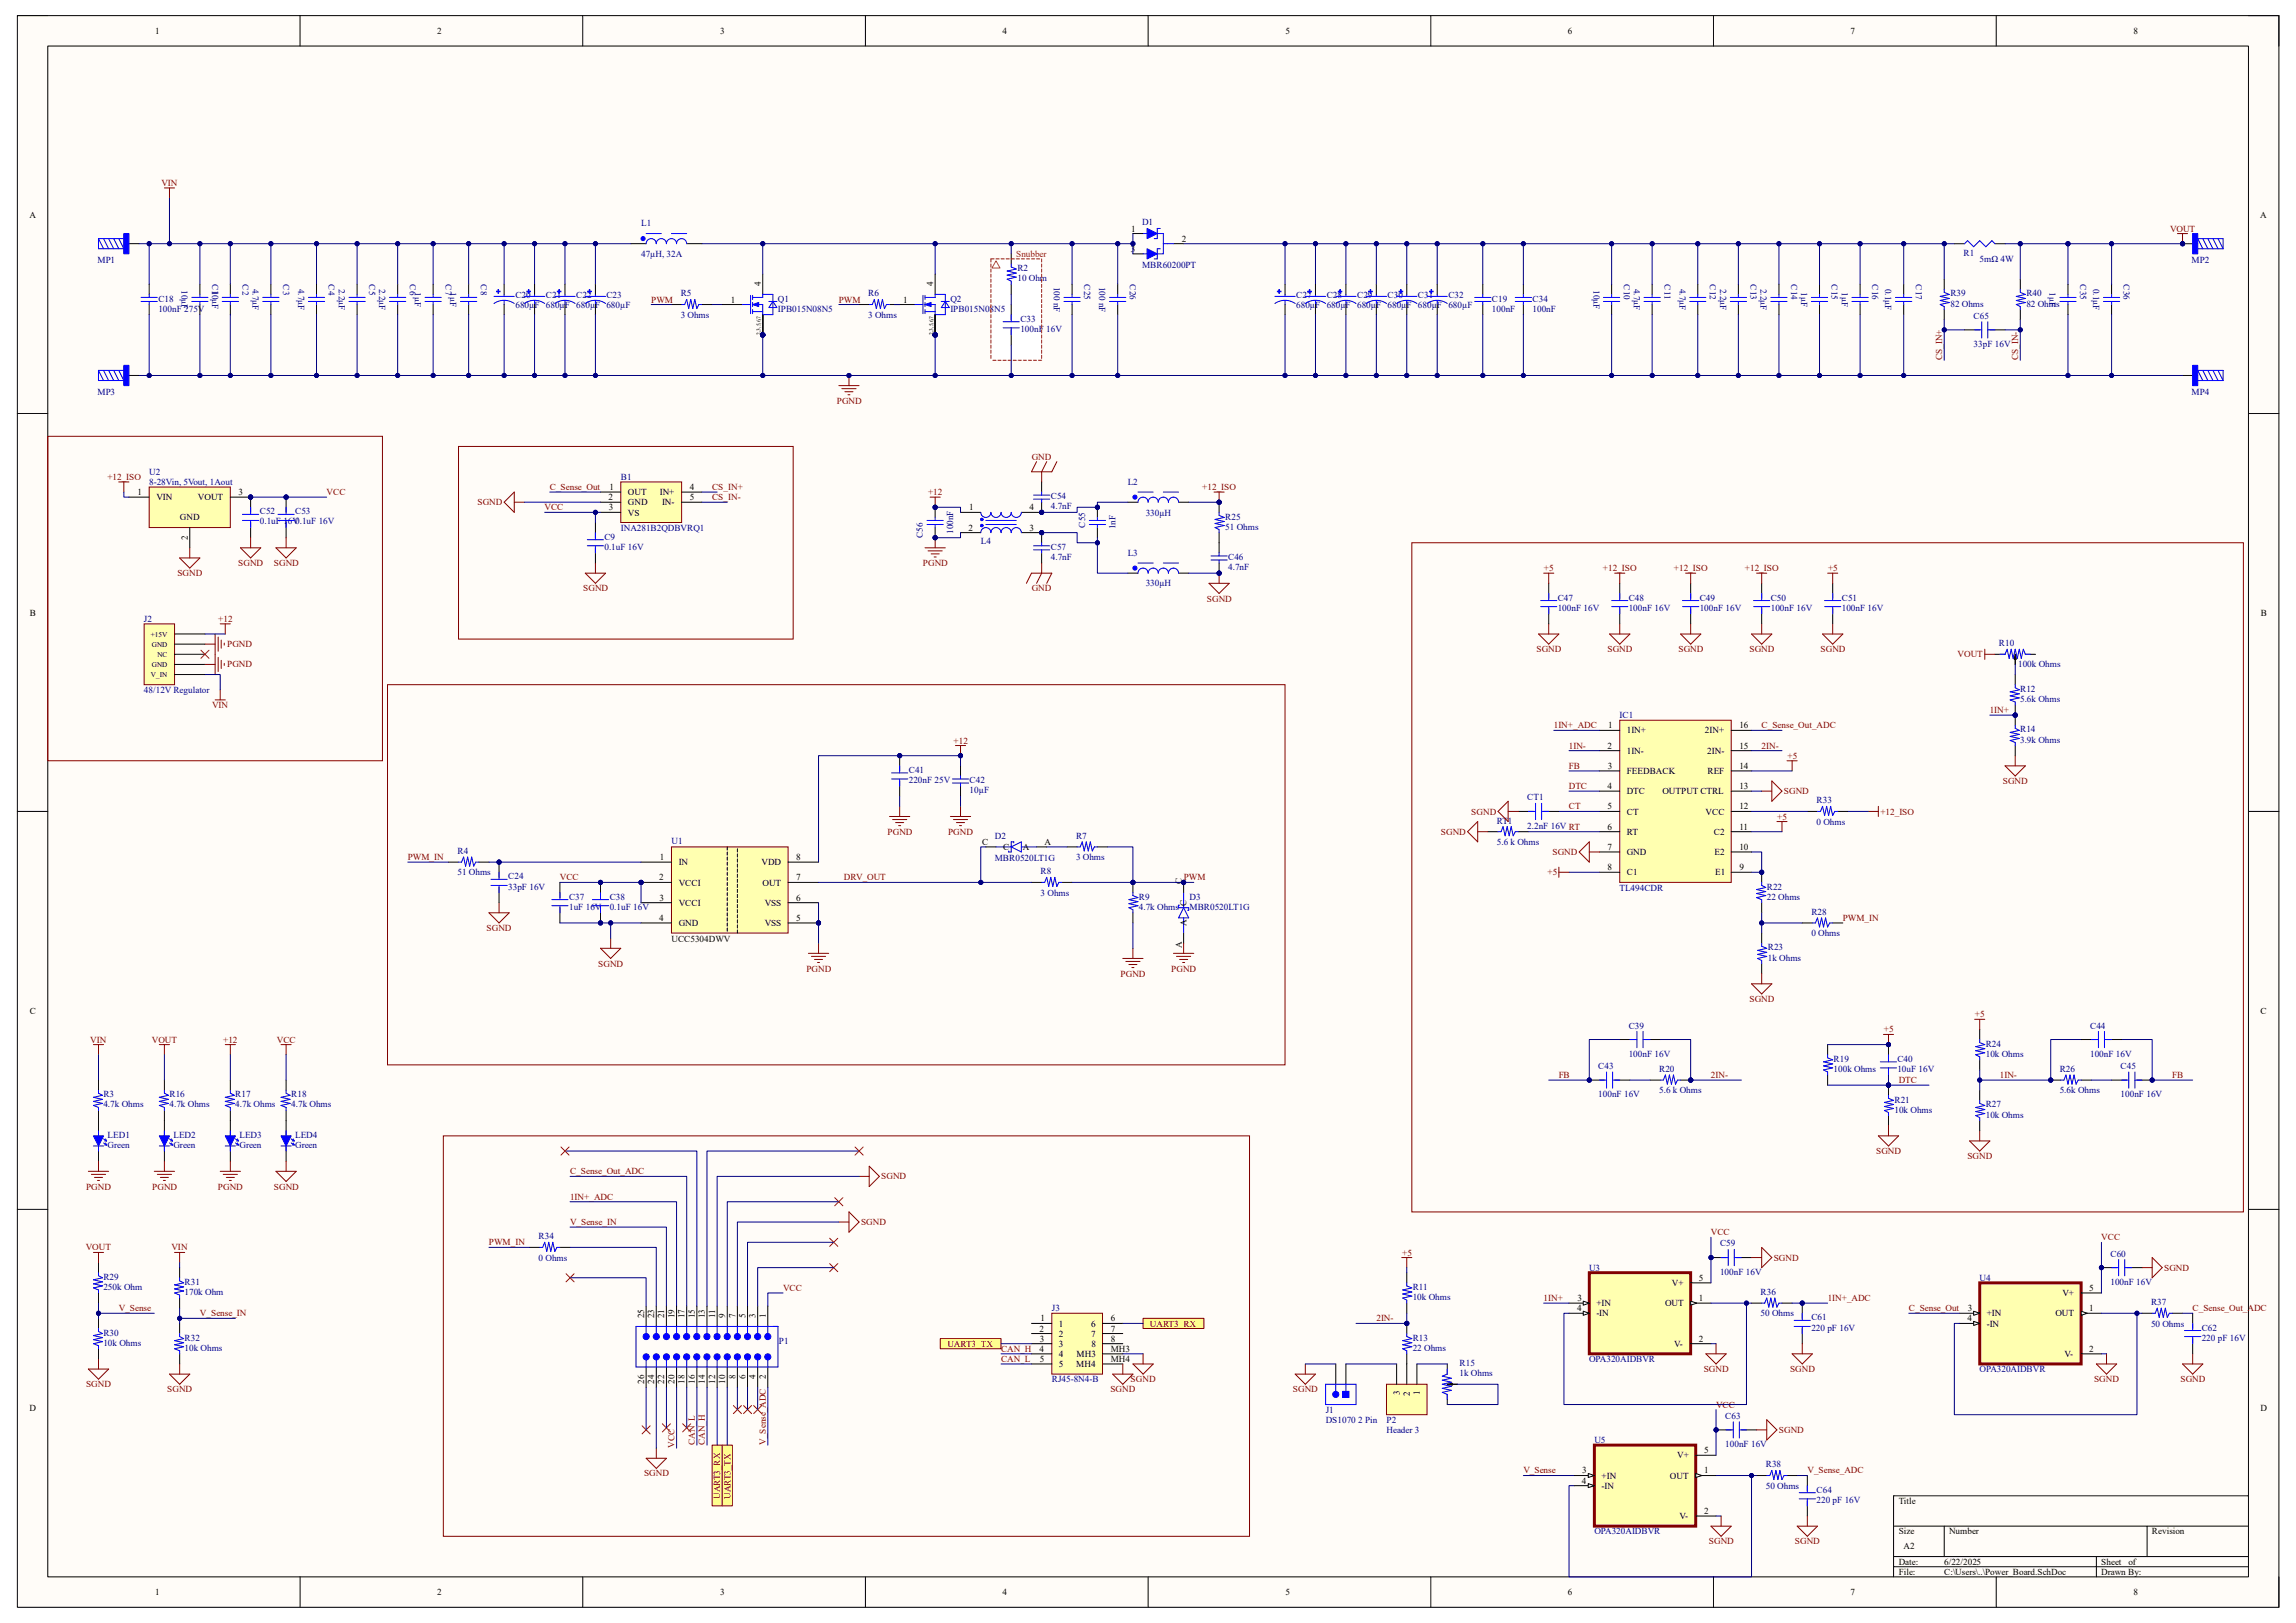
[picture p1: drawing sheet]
<svg xmlns="http://www.w3.org/2000/svg" width="297mm" height="210mm" viewBox="0 0 297 210" stroke-linecap="round" stroke-linejoin="round" font-family="sans-serif">
<defs><g id="words">
<g font-size="1.2">
<text x="20.1" y="4.4">1</text>
<text x="56.6" y="4.4">2</text>
<text x="93.2" y="4.4">3</text>
<text x="129.7" y="4.4">4</text>
<text x="166.3" y="4.4">5</text>
<text x="202.8" y="4.4">6</text>
<text x="239.4" y="4.4">7</text>
<text x="276" y="4.4">8</text>
<text x="3.8" y="28.2">A</text>
<text x="146.3" y="30">1</text>
<text x="292.4" y="28.2">A</text>
<text x="146.3" y="32.6">3</text>
<text x="152.9" y="31.3">2</text>
<text x="94.5" y="39.2">1</text>
<text x="98.4" y="37" transform="rotate(-90 98.4 37)">4</text>
<text x="116.8" y="39.2">1</text>
<text x="120.7" y="37" transform="rotate(-90 120.7 37)">4</text>
<text x="17.8" y="64.1">1</text>
<text x="20.2" y="64.7">VIN</text>
<text x="25.6" y="64.7">VOUT</text>
<text x="30.9" y="64.1">3</text>
<text x="78.7" y="64.7">2</text>
<text x="78.8" y="63.4">1</text>
<text x="81.2" y="64.1">OUT</text>
<text x="81.2" y="65.4">GND</text>
<text x="85.3" y="64.1">IN+</text>
<text x="85.6" y="65.4">IN-</text>
<text x="89.2" y="63.4">4</text>
<text x="89.2" y="64.7">5</text>
<text x="23.3" y="67.4">GND</text>
<text x="24.3" y="69.8" transform="rotate(-90 24.3 69.8)">2</text>
<text x="78.7" y="66">3</text>
<text x="81.2" y="66.7">VS</text>
<text x="125.3" y="68.7">2</text>
<text x="125.4" y="66">1</text>
<text x="133.2" y="68.7">3</text>
<text x="133.2" y="66">4</text>
<text x="3.9" y="79.7">B</text>
<text x="292.5" y="79.7">B</text>
<text x="208" y="94.2">1</text>
<text x="210.4" y="94.9">1IN+</text>
<text x="220.6" y="94.9">2IN+</text>
<text x="225" y="94.2">16</text>
<text x="207.9" y="96.9">2</text>
<text x="208" y="99.5">3</text>
<text x="210.4" y="97.5">1IN-</text>
<text x="210.4" y="100.2">FEEDBACK</text>
<text x="220.9" y="97.5">2IN-</text>
<text x="220.9" y="100.2">REF</text>
<text x="225" y="96.9">15</text>
<text x="225" y="99.5">14</text>
<text x="207.9" y="102.1">4</text>
<text x="207.9" y="104.7">5</text>
<text x="207.9" y="107.4">6</text>
<text x="210.4" y="102.8">DTC</text>
<text x="210.4" y="105.4">CT</text>
<text x="215.1" y="102.8">OUTPUT CTRL</text>
<text x="220.6" y="105.4">VCC</text>
<text x="225" y="102.1">13</text>
<text x="225" y="104.7">12</text>
<text x="225" y="107.4">11</text>
<text x="85.3" y="113.9">2</text>
<text x="85.3" y="111.3">1</text>
<text x="87.8" y="112">IN</text>
<text x="98.5" y="112">VDD</text>
<text x="103" y="113.9">7</text>
<text x="103" y="111.3">8</text>
<text x="127" y="109.3">C</text>
<text x="129.8" y="110">C</text>
<text x="132.3" y="110">A</text>
<text x="135.1" y="109.3">A</text>
<text x="207.9" y="110">7</text>
<text x="207.9" y="112.6">8</text>
<text x="210.4" y="108">RT</text>
<text x="210.4" y="110.7">GND</text>
<text x="210.4" y="113.3">C1</text>
<text x="221.7" y="108">C2</text>
<text x="221.8" y="110.7">E2</text>
<text x="221.9" y="113.3">E1</text>
<text x="225" y="110">10</text>
<text x="225" y="112.6">9</text>
<text x="85.3" y="119.2">4</text>
<text x="85.3" y="116.5">3</text>
<text x="87.8" y="114.6">VCCI</text>
<text x="87.8" y="117.2">VCCI</text>
<text x="87.8" y="119.8">GND</text>
<text x="98.6" y="114.6">OUT</text>
<text x="98.9" y="119.8">VSS</text>
<text x="98.9" y="117.2">VSS</text>
<text x="103" y="119.2">5</text>
<text x="103" y="116.5">6</text>
<text x="152.9" y="114.4" transform="rotate(-90 152.9 114.4)">C</text>
<text x="153.5" y="119.8" transform="rotate(-90 153.5 119.8)">A</text>
<text x="153.5" y="117.2" transform="rotate(-90 153.5 117.2)">C</text>
<text x="86.9" y="121.9">UCC5304DWV</text>
<text x="152.9" y="122.6" transform="rotate(-90 152.9 122.6)">A</text>
<text x="3.9" y="131.1">C</text>
<text x="292.4" y="131.1">C</text>
<text x="216.3" y="166.4">V+</text>
<text x="219.8" y="165.7">5</text>
<text x="266.8" y="167.7">V+</text>
<text x="270.3" y="167">5</text>
<text x="83.3" y="170.6" transform="rotate(-90 83.3 170.6)">25</text>
<text x="84.6" y="170.6" transform="rotate(-90 84.6 170.6)">23</text>
<text x="85.9" y="170.6" transform="rotate(-90 85.9 170.6)">21</text>
<text x="87.2" y="170.6" transform="rotate(-90 87.2 170.6)">19</text>
<text x="88.6" y="170.6" transform="rotate(-90 88.6 170.6)">17</text>
<text x="89.9" y="170.6" transform="rotate(-90 89.9 170.6)">15</text>
<text x="91.2" y="170.6" transform="rotate(-90 91.2 170.6)">13</text>
<text x="92.5" y="170.6" transform="rotate(-90 92.5 170.6)">11</text>
<text x="93.8" y="170.6" transform="rotate(-90 93.8 170.6)">9</text>
<text x="95.1" y="170.6" transform="rotate(-90 95.1 170.6)">7</text>
<text x="96.4" y="170.6" transform="rotate(-90 96.4 170.6)">5</text>
<text x="97.7" y="170.6" transform="rotate(-90 97.7 170.6)">3</text>
<text x="99.1" y="170.6" transform="rotate(-90 99.1 170.6)">1</text>
<text x="134.5" y="172.3">2</text>
<text x="134.5" y="173.6">3</text>
<text x="134.6" y="171">1</text>
<text x="137" y="171.7">1</text>
<text x="137" y="173">2</text>
<text x="141.1" y="171.7">6</text>
<text x="141.1" y="173">7</text>
<text x="143.7" y="171">6</text>
<text x="143.7" y="172.3">7</text>
<text x="143.7" y="173.6">8</text>
<text x="204" y="169.7">4</text>
<text x="204" y="168.4">3</text>
<text x="206.5" y="169">+IN</text>
<text x="206.5" y="170.3">-IN</text>
<text x="215.4" y="169">OUT</text>
<text x="219.8" y="168.4">1</text>
<text x="219.8" y="173.6">2</text>
<text x="254.5" y="171">4</text>
<text x="254.6" y="169.7">3</text>
<text x="257" y="170.3">+IN</text>
<text x="257" y="171.7">-IN</text>
<text x="265.9" y="170.3">OUT</text>
<text x="270.3" y="169.7">1</text>
<text x="83.3" y="179.1" transform="rotate(-90 83.3 179.1)">26</text>
<text x="84.6" y="179.1" transform="rotate(-90 84.6 179.1)">24</text>
<text x="85.9" y="179.1" transform="rotate(-90 85.9 179.1)">22</text>
<text x="87.2" y="179.1" transform="rotate(-90 87.2 179.1)">20</text>
<text x="88.6" y="179.1" transform="rotate(-90 88.6 179.1)">18</text>
<text x="89.9" y="179.1" transform="rotate(-90 89.9 179.1)">16</text>
<text x="91.2" y="179.1" transform="rotate(-90 91.2 179.1)">14</text>
<text x="92.5" y="179.1" transform="rotate(-90 92.5 179.1)">12</text>
<text x="93.8" y="179.1" transform="rotate(-90 93.8 179.1)">10</text>
<text x="95.1" y="178.5" transform="rotate(-90 95.1 178.5)">8</text>
<text x="96.4" y="178.5" transform="rotate(-90 96.4 178.5)">6</text>
<text x="97.7" y="178.5" transform="rotate(-90 97.7 178.5)">4</text>
<text x="99.1" y="178.5" transform="rotate(-90 99.1 178.5)">2</text>
<text x="134.5" y="174.9">4</text>
<text x="134.5" y="176.2">5</text>
<text x="137" y="174.3">3</text>
<text x="137" y="175.6">4</text>
<text x="137" y="176.9">5</text>
<text x="139.2" y="176.9">MH4</text>
<text x="139.3" y="175.6">MH3</text>
<text x="141.2" y="174.3">8</text>
<text x="143.7" y="174.9">MH3</text>
<text x="143.7" y="176.2">MH4</text>
<text x="216.6" y="174.3">V-</text>
<text x="267.1" y="175.6">V-</text>
<text x="270.3" y="174.9">2</text>
<text x="3.8" y="182.6">D</text>
<text x="181.1" y="180.5" transform="rotate(-90 181.1 180.5)">3</text>
<text x="182.4" y="180.6" transform="rotate(-90 182.4 180.6)">2</text>
<text x="183.7" y="180.5" transform="rotate(-90 183.7 180.5)">1</text>
<text x="292.4" y="182.6">D</text>
<text x="204.6" y="192">4</text>
<text x="204.7" y="190.7">3</text>
<text x="207.2" y="191.3">+IN</text>
<text x="216" y="191.3">OUT</text>
<text x="217" y="188.7">V+</text>
<text x="220.4" y="188">5</text>
<text x="220.4" y="190.7">1</text>
<text x="207.2" y="192.7">-IN</text>
<text x="217.3" y="196.6">V-</text>
<text x="220.4" y="195.9">2</text>
<text x="245.6" y="194.6">Title</text>
<text x="245.6" y="198.5">Size</text>
<text x="245.6" y="202.5">Date:</text>
<text x="245.6" y="203.8">File:</text>
<text x="246.3" y="200.5">A2</text>
<text x="251.5" y="202.5">6/22/2025</text>
<text x="251.5" y="203.8">C:\Users\..\Power_Board.SchDoc</text>
<text x="252.1" y="198.5">Number</text>
<text x="271.8" y="203.8">Drawn By:</text>
<text x="271.8" y="202.5">Sheet</text>
<text x="275.3" y="202.5">of</text>
<text x="278.4" y="198.5">Revision</text>
<text x="20.1" y="206.4">1</text>
<text x="56.6" y="206.4">2</text>
<text x="93.2" y="206.4">3</text>
<text x="129.7" y="206.4">4</text>
<text x="166.3" y="206.4">5</text>
<text x="202.8" y="206.4">6</text>
<text x="239.4" y="206.4">7</text>
<text x="276" y="206.4">8</text>
</g>
<g font-size="1.2" fill="#800000">
<text x="20.9" y="24">VIN</text>
<text x="280.7" y="30">VOUT</text>
<text x="84.2" y="39.2">PWM</text>
<text x="108.5" y="39.2">PWM</text>
<text x="251.3" y="46.6" transform="rotate(-90 251.3 46.6)">CS_IN+</text>
<text x="261.1" y="46.6" transform="rotate(-90 261.1 46.6)">CS_IN-</text>
<text x="108.2" y="52.3">PGND</text>
<text x="133.5" y="59.5">GND</text>
<text x="13.9" y="62.1">+12_ISO</text>
<text x="42.2" y="64.1">VCC</text>
<text x="61.8" y="65.4">SGND</text>
<text x="71.1" y="63.4">C_Sense_Out</text>
<text x="92.1" y="63.4">CS_IN+</text>
<text x="92.1" y="64.7">CS_IN-</text>
<text x="120.1" y="64.1">+12</text>
<text x="155.5" y="63.4">+12_ISO</text>
<text x="70.4" y="66">VCC</text>
<text x="22.9" y="74.5">SGND</text>
<text x="30.8" y="73.2">SGND</text>
<text x="35.4" y="73.2">SGND</text>
<text x="75.4" y="76.5">SGND</text>
<text x="119.4" y="73.2">PGND</text>
<text x="133.5" y="76.5">GND</text>
<text x="156.1" y="77.9">SGND</text>
<text x="199.7" y="73.9">+5</text>
<text x="207.3" y="73.9">+12_ISO</text>
<text x="216.5" y="73.9">+12_ISO</text>
<text x="225.7" y="73.9">+12_ISO</text>
<text x="236.5" y="73.9">+5</text>
<text x="28.2" y="80.5">+12</text>
<text x="29.4" y="83.7">PGND</text>
<text x="29.4" y="86.4">PGND</text>
<text x="198.8" y="84.4">SGND</text>
<text x="207.9" y="84.4">SGND</text>
<text x="217.1" y="84.4">SGND</text>
<text x="226.3" y="84.4">SGND</text>
<text x="235.5" y="84.4">SGND</text>
<text x="253.2" y="85">VOUT</text>
<text x="27.4" y="91.6">VIN</text>
<text x="201" y="94.2">1IN+_ADC</text>
<text x="227.9" y="94.2">C_Sense_Out_ADC</text>
<text x="257.4" y="92.3">1IN+</text>
<text x="123.4" y="96.2">+12</text>
<text x="202.9" y="96.9">1IN-</text>
<text x="202.9" y="99.5">FB</text>
<text x="227.9" y="96.9">2IN-</text>
<text x="231.2" y="98.2">+5</text>
<text x="259.1" y="101.5">SGND</text>
<text x="190.3" y="105.4">SGND</text>
<text x="202.9" y="102.1">DTC</text>
<text x="202.9" y="104.7">CT</text>
<text x="229.9" y="106">+5</text>
<text x="230.8" y="102.8">SGND</text>
<text x="243.2" y="105.4">+12_ISO</text>
<text x="52.7" y="111.3">PWM_IN</text>
<text x="72.4" y="113.9">VCC</text>
<text x="109.2" y="113.9">DRV_OUT</text>
<text x="114.8" y="108">PGND</text>
<text x="122.6" y="108">PGND</text>
<text x="153.1" y="113.9">PWM</text>
<text x="186.4" y="108">SGND</text>
<text x="200.2" y="113.3">+5</text>
<text x="200.8" y="110.7">SGND</text>
<text x="238.4" y="119.2">PWM_IN</text>
<text x="62.9" y="120.5">SGND</text>
<text x="77.4" y="125.1">SGND</text>
<text x="104.3" y="125.7">PGND</text>
<text x="151.5" y="125.7">PGND</text>
<text x="144.9" y="126.4">PGND</text>
<text x="226.3" y="129.7">SGND</text>
<text x="255.5" y="131.7">+5</text>
<text x="11.7" y="134.9">VIN</text>
<text x="19.6" y="134.9">VOUT</text>
<text x="28.9" y="134.9">+12</text>
<text x="35.8" y="134.9">VCC</text>
<text x="243.7" y="133.6">+5</text>
<text x="201.6" y="139.5">FB</text>
<text x="221.3" y="139.5">2IN-</text>
<text x="245.6" y="140.2">DTC</text>
<text x="258.7" y="139.5">1IN-</text>
<text x="281" y="139.5">FB</text>
<text x="242.7" y="149.4">SGND</text>
<text x="254.5" y="150">SGND</text>
<text x="11.1" y="153.9">PGND</text>
<text x="19.7" y="153.9">PGND</text>
<text x="28.2" y="153.9">PGND</text>
<text x="35.4" y="153.9">SGND</text>
<text x="73.7" y="155.2">1IN+_ADC</text>
<text x="73.7" y="152">C_Sense_Out_ADC</text>
<text x="114" y="152.6">SGND</text>
<text x="11.1" y="161.8">VOUT</text>
<text x="22.2" y="161.8">VIN</text>
<text x="63.2" y="161.2">PWM_IN</text>
<text x="73.7" y="158.5">V_Sense_IN</text>
<text x="111.4" y="158.5">SGND</text>
<text x="221.3" y="159.9">VCC</text>
<text x="271.8" y="160.5">VCC</text>
<text x="101.3" y="167">VCC</text>
<text x="181.4" y="162.5">+5</text>
<text x="229.4" y="163.1">SGND</text>
<text x="280" y="164.4">SGND</text>
<text x="15.4" y="169.7">V_Sense</text>
<text x="25.9" y="170.3">V_Sense_IN</text>
<text x="148.8" y="171.7">UART3_RX</text>
<text x="178.1" y="171">2IN-</text>
<text x="199.7" y="168.4">1IN+</text>
<text x="236.4" y="168.4">1IN+_ADC</text>
<text x="246.9" y="169.7">C_Sense_Out</text>
<text x="283.6" y="169.7">C_Sense_Out_ADC</text>
<text x="11.1" y="179.5">SGND</text>
<text x="122.6" y="174.3">UART3_TX</text>
<text x="129.5" y="174.9">CAN_H</text>
<text x="129.5" y="176.2">CAN_L</text>
<text x="146.3" y="178.9">SGND</text>
<text x="220.4" y="177.5">SGND</text>
<text x="231.6" y="177.5">SGND</text>
<text x="270.9" y="178.9">SGND</text>
<text x="282.1" y="178.9">SGND</text>
<text x="21.6" y="180.2">SGND</text>
<text x="143.6" y="180.2">SGND</text>
<text x="167.3" y="180.2">SGND</text>
<text x="222" y="182.2">VCC</text>
<text x="230.1" y="185.4">SGND</text>
<text x="83.3" y="191.1">SGND</text>
<text x="87.2" y="187.4" transform="rotate(-90 87.2 187.4)">VCC</text>
<text x="89.9" y="187" transform="rotate(-90 89.9 187)">CAN_L</text>
<text x="91.2" y="187" transform="rotate(-90 91.2 187)">CAN_H</text>
<text x="99.1" y="187" transform="rotate(-90 99.1 187)">V_Sense_ADC</text>
<text x="197.1" y="190.7">V_Sense</text>
<text x="233.8" y="190.7">V_Sense_ADC</text>
<text x="93.2" y="193.9" transform="rotate(-90 93.2 193.9)">UART3_RX</text>
<text x="94.5" y="193.9" transform="rotate(-90 94.5 193.9)">UART3_TX</text>
<text x="221.1" y="199.9">SGND</text>
<text x="232.2" y="199.9">SGND</text>
</g>
<g font-size="1.2" fill="#000080">
<text x="82.9" y="29.3">L1</text>
<text x="147.7" y="29.2">D1</text>
<text x="12.6" y="34">MP1</text>
<text x="82.9" y="33.2">47µH, 32A</text>
<text x="131.6" y="35.1">R2</text>
<text x="147.7" y="34.7">MBR60200PT</text>
<text x="254" y="33.1">R1</text>
<text x="256.1" y="33.9">5mΩ 4W</text>
<text x="283.5" y="34">MP2</text>
<text x="20.5" y="39">C18</text>
<text x="20.5" y="40.3">100nF 275V</text>
<text x="23.5" y="37.5" transform="rotate(90 23.5 37.5)">10μF</text>
<text x="27.4" y="36.8" transform="rotate(90 27.4 36.8)">C1</text>
<text x="27.4" y="37.5" transform="rotate(90 27.4 37.5)">10μF</text>
<text x="31.4" y="36.8" transform="rotate(90 31.4 36.8)">C2</text>
<text x="32.7" y="37.4" transform="rotate(90 32.7 37.4)">4.7μF</text>
<text x="36.6" y="36.8" transform="rotate(90 36.6 36.8)">C3</text>
<text x="38.6" y="37.4" transform="rotate(90 38.6 37.4)">4.7μF</text>
<text x="42.5" y="36.8" transform="rotate(90 42.5 36.8)">C4</text>
<text x="43.8" y="37.4" transform="rotate(90 43.8 37.4)">2.2μF</text>
<text x="47.8" y="36.8" transform="rotate(90 47.8 36.8)">C5</text>
<text x="49.1" y="37.4" transform="rotate(90 49.1 37.4)">2.2μF</text>
<text x="53" y="36.8" transform="rotate(90 53 36.8)">C6</text>
<text x="53.7" y="37.8" transform="rotate(90 53.7 37.8)">1μF</text>
<text x="57.6" y="36.8" transform="rotate(90 57.6 36.8)">C7</text>
<text x="58.3" y="37.8" transform="rotate(90 58.3 37.8)">1μF</text>
<text x="62.2" y="36.8" transform="rotate(90 62.2 36.8)">C8</text>
<text x="66.7" y="38.5">C20</text>
<text x="66.7" y="39.8">680µF 680µF 680µF 680µF</text>
<text x="70.6" y="38.5">C21</text>
<text x="74.5" y="38.5">C22</text>
<text x="78.4" y="38.5">C23</text>
<text x="88.1" y="38.4">R5</text>
<text x="88.1" y="41.1">3 Ohms</text>
<text x="100.6" y="39">Q1</text>
<text x="100.6" y="40.3">IPB015N08N5</text>
<text x="112.3" y="38.4">R6</text>
<text x="112.3" y="41.1">3 Ohms</text>
<text x="122.9" y="39">Q2</text>
<text x="122.9" y="40.3">IPB015N08N5</text>
<text x="131.6" y="36.4">10 Ohm</text>
<text x="132" y="41.7">C33</text>
<text x="136.3" y="37.1" transform="rotate(90 136.3 37.1)">100 nF</text>
<text x="140.3" y="36.8" transform="rotate(90 140.3 36.8)">C25</text>
<text x="142.2" y="37.1" transform="rotate(90 142.2 37.1)">100 nF</text>
<text x="146.1" y="36.8" transform="rotate(90 146.1 36.8)">C26</text>
<text x="167.7" y="38.5">C27</text>
<text x="167.7" y="39.8">680µF 680µF 680µF 680µF 680µF 680µF</text>
<text x="171.6" y="38.5">C28</text>
<text x="175.6" y="38.5">C29</text>
<text x="179.5" y="38.5">C30</text>
<text x="183.4" y="38.5">C31</text>
<text x="187.4" y="38.5">C32</text>
<text x="193" y="39">C19</text>
<text x="193" y="40.3">100nF</text>
<text x="198.2" y="39">C34</text>
<text x="198.2" y="40.3">100nF</text>
<text x="206.1" y="37.5" transform="rotate(90 206.1 37.5)">10μF</text>
<text x="210.1" y="36.8" transform="rotate(90 210.1 36.8)">C10</text>
<text x="211.4" y="37.4" transform="rotate(90 211.4 37.4)">4.7μF</text>
<text x="215.3" y="36.8" transform="rotate(90 215.3 36.8)">C11</text>
<text x="217.3" y="37.4" transform="rotate(90 217.3 37.4)">4.7μF</text>
<text x="221.2" y="36.8" transform="rotate(90 221.2 36.8)">C12</text>
<text x="222.5" y="37.4" transform="rotate(90 222.5 37.4)">2.2μF</text>
<text x="226.4" y="36.8" transform="rotate(90 226.4 36.8)">C13</text>
<text x="227.8" y="37.4" transform="rotate(90 227.8 37.4)">2.2μF</text>
<text x="231.7" y="36.8" transform="rotate(90 231.7 36.8)">C14</text>
<text x="233" y="37.8" transform="rotate(90 233 37.8)">1μF</text>
<text x="236.9" y="36.8" transform="rotate(90 236.9 36.8)">C15</text>
<text x="238.3" y="37.8" transform="rotate(90 238.3 37.8)">1μF</text>
<text x="242.2" y="36.8" transform="rotate(90 242.2 36.8)">C16</text>
<text x="243.9" y="37.4" transform="rotate(90 243.9 37.4)">0.1μF</text>
<text x="247.8" y="36.8" transform="rotate(90 247.8 36.8)">C17</text>
<text x="252.3" y="38.4">R39</text>
<text x="252.3" y="39.7">82 Ohms</text>
<text x="255.3" y="41.2">C65</text>
<text x="262.1" y="38.4">R40</text>
<text x="262.1" y="39.7">82 Ohms</text>
<text x="265.1" y="37.8" transform="rotate(90 265.1 37.8)">1μF</text>
<text x="269.1" y="36.8" transform="rotate(90 269.1 36.8)">C35</text>
<text x="270.8" y="37.4" transform="rotate(90 270.8 37.4)">0.1μF</text>
<text x="274.7" y="36.8" transform="rotate(90 274.7 36.8)">C36</text>
<text x="132" y="43">100nF 16V</text>
<text x="255.3" y="44.9">33pF 16V</text>
<text x="12.6" y="51.1">MP3</text>
<text x="283.5" y="51.1">MP4</text>
<text x="19.3" y="61.5">U2</text>
<text x="19.3" y="62.8">8-28Vin, 5Vout, 1Aout</text>
<text x="80.3" y="62.1">B1</text>
<text x="135.9" y="64.6">C54</text>
<text x="135.9" y="65.9">4.7nF</text>
<text x="145.9" y="62.8">L2</text>
<text x="33.6" y="66.5">C52</text>
<text x="33.6" y="67.9">0.1uF 16V0.1uF 16V</text>
<text x="38.2" y="66.5">C53</text>
<text x="78.2" y="69.8">C9</text>
<text x="78.2" y="71.2">0.1uF 16V</text>
<text x="80.3" y="68.7">INA281B2QDBVRQ1</text>
<text x="119.4" y="69.6" transform="rotate(-90 119.4 69.6)">C56</text>
<text x="123.3" y="69.1" transform="rotate(-90 123.3 69.1)">100nF</text>
<text x="126.9" y="70.4">L4</text>
<text x="135.9" y="71.2">C57</text>
<text x="140.4" y="68.3" transform="rotate(-90 140.4 68.3)">C55</text>
<text x="144.3" y="68.5" transform="rotate(-90 144.3 68.5)">1nF</text>
<text x="145.9" y="71.9">L3</text>
<text x="148.2" y="66.7">330μH</text>
<text x="158.5" y="67.2">R25</text>
<text x="158.5" y="68.5">51 Ohms</text>
<text x="135.9" y="72.5">4.7nF</text>
<text x="148.2" y="75.9">330μH</text>
<text x="158.9" y="72.5">C46</text>
<text x="158.9" y="73.8">4.7nF</text>
<text x="201.5" y="77.7">C47</text>
<text x="210.7" y="77.7">C48</text>
<text x="219.9" y="77.7">C49</text>
<text x="229.1" y="77.7">C50</text>
<text x="238.3" y="77.7">C51</text>
<text x="18.6" y="80.5">J2</text>
<text x="201.5" y="79">100nF 16V</text>
<text x="210.7" y="79">100nF 16V</text>
<text x="219.9" y="79">100nF 16V</text>
<text x="229.1" y="79">100nF 16V</text>
<text x="238.3" y="79">100nF 16V</text>
<text x="258.6" y="83.6">R10</text>
<text x="18.6" y="89.7">48/12V Regulator</text>
<text x="261.1" y="86.4">100k Ohms</text>
<text x="261.3" y="89.5">R12</text>
<text x="209.5" y="92.9">IC1</text>
<text x="261.3" y="90.8">5.6k Ohms</text>
<text x="261.3" y="94.8">R14</text>
<text x="117.6" y="100">C41</text>
<text x="117.6" y="101.3">220nF 25V</text>
<text x="125.4" y="101.3">C42</text>
<text x="261.3" y="96.1">3.9k Ohms</text>
<text x="125.4" y="102.7">10µF</text>
<text x="193.6" y="106.6">RT1</text>
<text x="197.6" y="103.5">CT1</text>
<text x="197.6" y="107.2">2.2nF 16V RT</text>
<text x="235" y="104">R33</text>
<text x="235" y="106.7">0 Ohms</text>
<text x="59.2" y="110.5">R4</text>
<text x="59.2" y="113.3">51 Ohms</text>
<text x="65.7" y="113.8">C24</text>
<text x="86.9" y="109.2">U1</text>
<text x="128.7" y="108.5">D2</text>
<text x="128.7" y="111.4">MBR0520LT1G</text>
<text x="134.6" y="113.2">R8</text>
<text x="139.2" y="108.5">R7</text>
<text x="139.2" y="111.3">3 Ohms</text>
<text x="193.6" y="109.3">5.6 k Ohms</text>
<text x="65.7" y="115.1">33pF 16V</text>
<text x="73.6" y="116.4">C37</text>
<text x="73.6" y="117.7">1uF 16V</text>
<text x="78.9" y="116.4">C38</text>
<text x="78.9" y="117.7">0.1uF 16V</text>
<text x="134.6" y="115.9">3 Ohms</text>
<text x="147.3" y="116.4">R9</text>
<text x="147.3" y="117.7">4.7k Ohms</text>
<text x="153.9" y="116.4">D3</text>
<text x="153.9" y="117.7">MBR0520LT1G</text>
<text x="209.5" y="115.2">TL494CDR</text>
<text x="228.6" y="115.1">R22</text>
<text x="228.6" y="116.4">22 Ohms</text>
<text x="234.3" y="118.4">R28</text>
<text x="228.7" y="123">R23</text>
<text x="228.7" y="124.3">1k Ohms</text>
<text x="234.3" y="121.2">0 Ohms</text>
<text x="210.7" y="133.1">C39</text>
<text x="210.7" y="136.7">100nF 16V</text>
<text x="237.2" y="137.4">R19</text>
<text x="245.4" y="137.4">C40</text>
<text x="256.9" y="135.4">R24</text>
<text x="256.9" y="136.7">10k Ohms</text>
<text x="270.4" y="133.1">C44</text>
<text x="270.4" y="136.7">100nF 16V</text>
<text x="13.4" y="142">R3</text>
<text x="13.4" y="143.3">4.7k Ohms</text>
<text x="21.9" y="142">R16</text>
<text x="21.9" y="143.3">4.7k Ohms</text>
<text x="30.4" y="142">R17</text>
<text x="30.4" y="143.3">4.7k Ohms</text>
<text x="37.7" y="142">R18</text>
<text x="37.7" y="143.3">4.7k Ohms</text>
<text x="206.8" y="138.3">C43</text>
<text x="206.8" y="142">100nF 16V</text>
<text x="214.6" y="138.7">R20</text>
<text x="214.6" y="141.5">5.6 k Ohms</text>
<text x="237.2" y="138.7">100k Ohms</text>
<text x="245.1" y="142.7">R21</text>
<text x="245.1" y="144">10k Ohms</text>
<text x="245.4" y="138.7">10uF 16V</text>
<text x="256.9" y="143.3">R27</text>
<text x="266.4" y="138.7">R26</text>
<text x="266.4" y="141.5">5.6k Ohms</text>
<text x="274.3" y="138.3">C45</text>
<text x="274.3" y="142">100nF 16V</text>
<text x="13.9" y="147.2">LED1</text>
<text x="13.9" y="148.5">Green</text>
<text x="22.4" y="147.2">LED2</text>
<text x="22.4" y="148.5">Green</text>
<text x="31" y="147.2">LED3</text>
<text x="31" y="148.5">Green</text>
<text x="38.2" y="147.2">LED4</text>
<text x="38.2" y="148.5">Green</text>
<text x="256.9" y="144.6">10k Ohms</text>
<text x="69.7" y="160.4">R34</text>
<text x="222.5" y="161.3">C59</text>
<text x="13.4" y="165.6">R29</text>
<text x="13.4" y="166.9">250k Ohm</text>
<text x="23.9" y="166.3">R31</text>
<text x="23.9" y="167.6">170k Ohm</text>
<text x="69.7" y="163.1">0 Ohms</text>
<text x="182.8" y="166.9">R11</text>
<text x="205.6" y="164.4">U3</text>
<text x="222.5" y="165">100nF 16V</text>
<text x="227.8" y="167.6">R36</text>
<text x="256.1" y="165.7">U4</text>
<text x="273" y="162.6">C60</text>
<text x="273" y="166.3">100nF 16V</text>
<text x="13.4" y="172.8">R30</text>
<text x="23.9" y="173.5">R32</text>
<text x="100.8" y="173.9">P1</text>
<text x="136.1" y="169.7">J3</text>
<text x="182.8" y="168.2">10k Ohms</text>
<text x="182.8" y="173.5">R13</text>
<text x="227.8" y="170.3">50 Ohms</text>
<text x="234.3" y="170.9">C61</text>
<text x="234.3" y="172.2">220 pF 16V</text>
<text x="278.3" y="168.9">R37</text>
<text x="278.3" y="171.7">50 Ohms</text>
<text x="284.8" y="172.2">C62</text>
<text x="284.8" y="173.5">220 pF 16V</text>
<text x="13.4" y="174.2">10k Ohms</text>
<text x="23.9" y="174.8">10k Ohms</text>
<text x="136.1" y="178.9">RJ45-8N4-B</text>
<text x="182.8" y="174.8">22 Ohms</text>
<text x="188.8" y="176.8">R15</text>
<text x="188.8" y="178.1">1k Ohms</text>
<text x="205.6" y="176.2">OPA320AIDBVR</text>
<text x="256.1" y="177.5">OPA320AIDBVR</text>
<text x="171.5" y="182.8">J1</text>
<text x="171.5" y="184.1">DS1070 2 Pin</text>
<text x="179.4" y="184.1">P2</text>
<text x="179.4" y="185.4">Header 3</text>
<text x="223.2" y="183.6">C63</text>
<text x="206.2" y="186.7">U5</text>
<text x="223.2" y="187.2">100nF 16V</text>
<text x="228.4" y="189.9">R38</text>
<text x="228.4" y="192.7">50 Ohms</text>
<text x="235" y="193.2">C64</text>
<text x="235" y="194.5">220 pF 16V</text>
<text x="206.2" y="198.5">OPA320AIDBVR</text>
</g>
<text font-size="1.2" fill="#f00" x="131.4" y="33.2">Snubber</text>
<g font-size=".9">
<text x="19.5" y="82.4">+15V</text>
<text x="19.6" y="83.7">GND</text>
<text x="19.5" y="87.6">V_IN</text>
<text x="19.6" y="86.3">GND</text>
<text x="20.4" y="85">NC</text>
</g>
<g font-size=".7">
<text x="98.4" y="43.3" transform="rotate(-90 98.4 43.3)">2,3,5,6,7</text>
<text x="120.7" y="43.3" transform="rotate(-90 120.7 43.3)">2,3,5,6,7</text>
</g>
</g></defs>
<path d="M2.2 2h292.6v206h-292.6z" fill-rule="evenodd" fill="#fffcf8"/>
<path d="M2.2 2h292.6v206h-292.6z" fill="none" stroke="#000" stroke-width=".13"/>
<path d="M6.2 6h284.7v198h-284.7z" fill-rule="evenodd" fill="#fffcf8"/>
<g fill="none" stroke="#000" stroke-width=".13">
<path d="M2.2 2h4M6.2 6h284.7v198h-284.7zM38.8 2v4M75.4 2v4M112 2v4M148.5 2v4M185.1 2v4M221.7 2v4M258.2 2v4M290.9 2h3.9v4M2.2 53.5h4M290.9 53.5h3.9"/>
<path d="M2.2 105h4M290.9 105h3.9M2.2 156.5h4M290.9 156.5h3.9M245 197.5h45.9M251.5 197.5v3.9M277.7 197.5v3.9M290.9 193.6h-45.9v10.4M38.8 204v4M75.4 204v4M112 204v4M148.5 204v4"/>
<path d="M185.1 204v4M221.7 204v4M245 201.4h45.9M245 202.7h45.9M258.2 204v4M271.2 201.4v2.6M294.8 204v4"/>
</g>
<path d="M128.2 33.5h6.5v13.1h-6.5z" fill-rule="evenodd" fill="#fff"/>
<path d="M148.4 29.6l1.3 .6-1.3 .7z" fill="#00f"/>
<path d="M148.4 29.6l1.3 .6-1.3 .7zM150.1 29.6h-.4v1.3h-.4" fill="none" stroke="#00f" stroke-width=".13"/>
<path d="M148.4 32.2l1.3 .6-1.3 .7z" fill="#00f"/>
<g fill="none" stroke="#00f" stroke-width=".13">
<path d="M18.3 38.5h2M18.3 39h2M19.3 38.1v.4M19.3 39v.4M83.6 31.5a.66 .66 0 0 1 .6-.6 .66 .66 0 0 1 .7 .6 .66 .66 0 0 1 .7-.6 .66 .66 0 0 1 .6 .6 .66 .66 0 0 1 .7-.6 .66 .66 0 0 1 .6 .6 .66 .66 0 0 1 .7-.6 .66 .66 0 0 1 .6 .6M147.9 30.2h.6M147.9 32.8h.6M148.4 32.2l1.3 .6-1.3 .7zM149.7 30.2h.8v2.6h-.8M150.1 32.2h-.4v1.3h-.4M150.5 31.5h1.3M190.8 38.5h2.1"/>
<path d="M190.8 39h2.1M191.8 38.1v.4M191.8 39v.4"/>
</g>
<path d="M19.3 36.8v1.3M19.3 39.4v1.3M81.6 31.5h2M88.8 31.5h2M146.6 30.2h1.3M146.6 32.8h1.3M151.8 31.5h1.3M191.8 36.8v1.3M191.8 39.4v1.3" fill="none" stroke="#000" stroke-width=".13"/>
<path d="M21.3 24.3h1.3M21.9 24.3v1.3" fill="none" stroke="#800000" stroke-width=".13"/>
<circle cx="83.2" cy="30.9" r=".26" fill="#00f"/>
<g fill="none" stroke="#00f" stroke-width=".13">
<path d="M83.6 30.2h2M86.9 30.2h1.9"/>
<circle cx="83.2" cy="30.9" r=".26"/>
</g>
<circle cx="98.7" cy="43.3" r=".26" fill="#000080"/>
<circle cx="98.7" cy="43.3" r=".26" fill="none" stroke="#000080" stroke-width=".13"/>
<circle cx="98.7" cy="43.3" r=".26" fill="#000080"/>
<circle cx="98.7" cy="43.3" r=".26" fill="none" stroke="#000080" stroke-width=".13"/>
<circle cx="98.7" cy="43.3" r=".26" fill="#000080"/>
<circle cx="98.7" cy="43.3" r=".26" fill="none" stroke="#000080" stroke-width=".13"/>
<circle cx="98.7" cy="43.3" r=".26" fill="#000080"/>
<circle cx="98.7" cy="43.3" r=".26" fill="none" stroke="#000080" stroke-width=".13"/>
<circle cx="98.7" cy="43.3" r=".26" fill="#000080"/>
<circle cx="98.7" cy="43.3" r=".26" fill="none" stroke="#000080" stroke-width=".13"/>
<path d="M93.4 39.4h2.6M98.7 35.5v2.6M98.7 40.7v2.6" fill="none" stroke="#000" stroke-width=".13"/>
<circle cx="98.7" cy="43.3" r=".26" fill="#000080"/>
<circle cx="98.7" cy="43.3" r=".26" fill="none" stroke="#000080" stroke-width=".13"/>
<path d="M98.7 40.7v2.6" fill="none" stroke="#000" stroke-width=".13"/>
<circle cx="98.7" cy="43.3" r=".26" fill="#000080"/>
<circle cx="98.7" cy="43.3" r=".26" fill="none" stroke="#000080" stroke-width=".13"/>
<path d="M98.7 40.7v2.6" fill="none" stroke="#000" stroke-width=".13"/>
<circle cx="98.7" cy="43.3" r=".26" fill="#000080"/>
<circle cx="98.7" cy="43.3" r=".26" fill="none" stroke="#000080" stroke-width=".13"/>
<path d="M98.7 40.7v2.6" fill="none" stroke="#000" stroke-width=".13"/>
<circle cx="98.7" cy="43.3" r=".26" fill="#000080"/>
<circle cx="98.7" cy="43.3" r=".26" fill="none" stroke="#000080" stroke-width=".13"/>
<path d="M96 39.4h1.1M97.1 38.2v2.4M97.4 39.4h1.3v1.3M97.4 38.2v.6M97.4 39.1v.6M98.7 38.1v.4h-1.3M97.4 40.3h1.3M97.4 40.1v.5" fill="none" stroke="#00f" stroke-width=".13"/>
<path d="M97.4 39.4l.7-.3v.6z" fill="#00f"/>
<path d="M97.4 39.4l.7-.3v.6zM98.7 38.1h1.3v2.6h-1.3M99.5 39h1M100 39l.5 .8h-1z" fill="none" stroke="#00f" stroke-width=".13"/>
<path d="M98.7 40.7v2.6" fill="none" stroke="#000" stroke-width=".13"/>
<circle cx="98.7" cy="43.3" r=".26" fill="#000080"/>
<circle cx="98.7" cy="43.3" r=".26" fill="none" stroke="#000080" stroke-width=".13"/>
<circle cx="116.4" cy="97.8" r=".26" fill="#000080"/>
<circle cx="116.4" cy="97.8" r=".26" fill="none" stroke="#000080" stroke-width=".13"/>
<path d="M116.4 97.8v2M116.4 101.1v1.9" fill="none" stroke="#000" stroke-width=".13"/>
<circle cx="116.4" cy="97.8" r=".26" fill="#000080"/>
<circle cx="116.4" cy="97.8" r=".26" fill="none" stroke="#000080" stroke-width=".13"/>
<path d="M116.4 99.1v.9M115.3 100.8h2.1M115.3 100h2.1M116.4 100.8v.9" fill="none" stroke="#00f" stroke-width=".13"/>
<path d="M123.6 96.5h1.3M124.3 96.5v1.3" fill="none" stroke="#800000" stroke-width=".13"/>
<circle cx="124.3" cy="97.8" r=".26" fill="#000080"/>
<circle cx="124.3" cy="97.8" r=".26" fill="none" stroke="#000080" stroke-width=".13"/>
<path d="M124.3 99.1v1.3M124.3 101.7v1.3" fill="none" stroke="#000" stroke-width=".13"/>
<path d="M123.2 100.8h2.1M123.2 101.3h2.1M124.3 100.4v.4M124.3 101.3v.4" fill="none" stroke="#00f" stroke-width=".13"/>
<circle cx="121" cy="43.3" r=".26" fill="#000080"/>
<circle cx="121" cy="43.3" r=".26" fill="none" stroke="#000080" stroke-width=".13"/>
<circle cx="121" cy="43.3" r=".26" fill="#000080"/>
<circle cx="121" cy="43.3" r=".26" fill="none" stroke="#000080" stroke-width=".13"/>
<circle cx="121" cy="43.3" r=".26" fill="#000080"/>
<circle cx="121" cy="43.3" r=".26" fill="none" stroke="#000080" stroke-width=".13"/>
<circle cx="121" cy="43.3" r=".26" fill="#000080"/>
<circle cx="121" cy="43.3" r=".26" fill="none" stroke="#000080" stroke-width=".13"/>
<circle cx="121" cy="43.3" r=".26" fill="#000080"/>
<circle cx="121" cy="43.3" r=".26" fill="none" stroke="#000080" stroke-width=".13"/>
<path d="M115.7 39.4h2.6M121 35.5v2.6M121 40.7v2.6" fill="none" stroke="#000" stroke-width=".13"/>
<circle cx="121" cy="43.3" r=".26" fill="#000080"/>
<circle cx="121" cy="43.3" r=".26" fill="none" stroke="#000080" stroke-width=".13"/>
<path d="M121 40.7v2.6" fill="none" stroke="#000" stroke-width=".13"/>
<circle cx="121" cy="43.3" r=".26" fill="#000080"/>
<circle cx="121" cy="43.3" r=".26" fill="none" stroke="#000080" stroke-width=".13"/>
<path d="M121 40.7v2.6" fill="none" stroke="#000" stroke-width=".13"/>
<circle cx="121" cy="43.3" r=".26" fill="#000080"/>
<circle cx="121" cy="43.3" r=".26" fill="none" stroke="#000080" stroke-width=".13"/>
<path d="M121 40.7v2.6" fill="none" stroke="#000" stroke-width=".13"/>
<circle cx="121" cy="43.3" r=".26" fill="#000080"/>
<circle cx="121" cy="43.3" r=".26" fill="none" stroke="#000080" stroke-width=".13"/>
<path d="M118.3 39.4h1.1M119.4 38.2v2.4M119.7 39.4h1.3v1.3M119.7 38.2v.6M119.7 39.1v.6M121 38.1v.4h-1.3M119.7 40.3h1.3M119.7 40.1v.5" fill="none" stroke="#00f" stroke-width=".13"/>
<path d="M119.7 39.4l.7-.3v.6z" fill="#00f"/>
<path d="M119.7 39.4l.7-.3v.6zM121 38.1h1.3v2.6h-1.3M121.8 39h1M122.3 39l.5 .8h-1z" fill="none" stroke="#00f" stroke-width=".13"/>
<path d="M121 40.7v2.6" fill="none" stroke="#000" stroke-width=".13"/>
<circle cx="121" cy="43.3" r=".26" fill="#000080"/>
<circle cx="121" cy="43.3" r=".26" fill="none" stroke="#000080" stroke-width=".13"/>
<path d="M86.9 39.4h1.3M90.8 39.4h1.3M111.1 39.4h1.3M115.1 39.4h1.3M127.5 109.6h1.3M133.4 114.2h1.3M134.1 109.6h1.3M137.4 114.2h1.3M138 109.6h1.3M142 109.6h1.3" fill="none" stroke="#000" stroke-width=".13"/>
<path d="M88.2 39.4h.4l.2-.6 .3 1.1 .3-1.1 .2 1.1 .3-1.1 .2 1.1 .3-.5h.4M112.4 39.4h.4l.3-.6 .3 1.1 .2-1.1 .3 1.1 .3-1.1 .2 1.1 .3-.5h.4M128.8 109.6h2M130.8 109.6l1.3-.7v1.3zM131.1 109.1v-.2h-.3v1.3h-.3v-.1M132.1 109.6h2M134.7 114.2h.4l.3-.7 .3 1.2 .2-1.2 .3 1.2 .3-1.2 .2 1.2 .3-.5h.4M139.3 109.6h.4l.3-.7 .3 1.2 .2-1.2 .3 1.2 .2-1.2 .3 1.2 .3-.5h.4" fill="none" stroke="#00f" stroke-width=".13"/>
<circle cx="153.1" cy="114.2" r=".26" fill="#000080"/>
<circle cx="153.1" cy="114.2" r=".26" fill="none" stroke="#000080" stroke-width=".13"/>
<circle cx="153.1" cy="114.2" r=".26" fill="#000080"/>
<circle cx="153.1" cy="114.2" r=".26" fill="none" stroke="#000080" stroke-width=".13"/>
<path d="M152.6 117.1h-.1v.4h1.3v.3h-.2M153.1 117.5l.7 1.3h-1.3zM153.1 115.5v2M153.1 118.8v1.9" fill="none" stroke="#00f" stroke-width=".13"/>
<path d="M153.1 114.2v1.3M153.1 120.7v1.4" fill="none" stroke="#000" stroke-width=".13"/>
<circle cx="153.1" cy="114.2" r=".26" fill="#000080"/>
<circle cx="153.1" cy="114.2" r=".26" fill="none" stroke="#000080" stroke-width=".13"/>
<g fill="none" stroke="#000" stroke-width=".13">
<path d="M25.9 36.8v1.3M25.9 39.4v1.3M29.8 36.8v1.3M29.8 39.4v1.3M35 36.8v1.3M35 39.4v1.3M40.9 36.8v1.3M40.9 39.4v1.3M46.2 36.8v1.3M46.2 39.4v1.3M51.4 36.8v1.3M51.4 39.4v1.3"/>
<path d="M56 36.8v1.3M56 39.4v1.3M60.6 36.8v1.3M60.6 39.4v1.3M208.5 36.8v1.3M208.5 39.4v1.3M213.7 36.8v1.3M213.7 39.4v1.3M224.9 36.8v1.3M224.9 39.4v1.3M235.4 36.8v1.3M235.4 39.4v1.3"/>
<path d="M240.6 36.8v1.3M240.6 39.4v1.3"/>
</g>
<g fill="none" stroke="#00f" stroke-width=".13">
<path d="M24.8 39h2.1M24.8 38.5h2.1M25.9 38.1v.4M25.9 39v.4M28.7 39h2.1M28.7 38.5h2.1M29.8 38.1v.4M29.8 39v.4M34 39h2.1M34 38.5h2.1M35 38.1v.4M35 39v.4"/>
<path d="M39.9 39h2.1M39.9 38.5h2.1M40.9 38.1v.4M40.9 39v.4M45.1 39h2.1M45.1 38.5h2.1M46.2 38.1v.4M46.2 39v.4M50.4 39h2.1M50.4 38.5h2.1M51.4 38.1v.4M51.4 39v.4"/>
<path d="M55 39h2.1M55 38.5h2.1M56 38.1v.4M56 39v.4M59.6 39h2.1M59.6 38.5h2.1M60.6 38.1v.4M60.6 39v.4M207.4 39h2.1M207.4 38.5h2.1M208.5 38.1v.4M208.5 39v.4"/>
<path d="M212.7 39h2.1M212.7 38.5h2.1M213.7 38.1v.4M213.7 39v.4M223.8 39h2.1M223.8 38.5h2.1M224.9 38.1v.4M224.9 39v.4M234.3 39h2.1M234.3 38.5h2.1M235.4 38.1v.4M235.4 39v.4"/>
<path d="M239.6 39h2.1M239.6 38.5h2.1M240.6 38.1v.4M240.6 39v.4"/>
</g>
<circle cx="146.6" cy="114.2" r=".26" fill="#000080"/>
<circle cx="146.6" cy="114.2" r=".26" fill="none" stroke="#000080" stroke-width=".13"/>
<path d="M146.6 114.2v1.3" fill="none" stroke="#000" stroke-width=".13"/>
<circle cx="146.6" cy="114.2" r=".26" fill="#000080"/>
<circle cx="146.6" cy="114.2" r=".26" fill="none" stroke="#000080" stroke-width=".13"/>
<path d="M219.6 36.8v1.3M219.6 39.4v1.3M230.1 36.8v1.3M230.1 39.4v1.3M246.3 36.8v1.3M246.3 39.4v1.3M252.8 31.5h1.3M258.1 31.5h1.3M16 48.6h2M146.6 118.1v1.3" fill="none" stroke="#000" stroke-width=".13"/>
<g fill="none" stroke="#00f" stroke-width=".13">
<path d="M218.6 39h2.1M218.6 38.5h2.1M219.6 38.1v.4M219.6 39v.4M229.1 39h2.1M229.1 38.5h2.1M230.1 38.1v.4M230.1 39v.4M245.2 39h2.1M245.2 38.5h2.1M246.3 38.1v.4M246.3 39v.4"/>
<path d="M254.1 31.5l.4-.4 .8 .8 .8-.8 .8 .8 .8-.8 .4 .4M12.7 47.9v1.3h3.3M12.7 47.9h3.3M12.7 47.9l.7 1.3M13.4 47.9l.7 1.3M14.1 47.9l.6 1.3M14.7 47.9l.7 1.3M146.6 115.5v.4l.6 .3-1.2 .2 1.2 .3-1.2 .2 1.2 .3-1.2 .3 .6 .2v.4"/>
</g>
<path d="M16 47.3h.7v2.6h-.7z" fill-rule="evenodd" fill="#00f"/>
<path d="M12.7 30.9v1.3h3.3M12.7 30.9h3.3M12.7 30.9l.7 1.3M13.4 30.9l.7 1.3M14.1 30.9l.6 1.3M14.7 30.9l.7 1.3M15.4 47.9l.6 1.3M16 47.3h.7v2.6h-.7z" fill="none" stroke="#00f" stroke-width=".13"/>
<path d="M16 31.5h2" fill="none" stroke="#000" stroke-width=".13"/>
<path d="M16 30.2h.7v2.6h-.7z" fill-rule="evenodd" fill="#00f"/>
<path d="M15.4 30.9l.6 1.3M16 30.2h.7v2.6h-.7zM284.3 47.9h3.3v1.3M284.3 49.2h3.3M285 47.9l.6 1.3M285.6 47.9l.7 1.3M286.3 47.9l.6 1.3M286.9 47.9l.7 1.3" fill="none" stroke="#00f" stroke-width=".13"/>
<path d="M282.3 48.6h2" fill="none" stroke="#000" stroke-width=".13"/>
<path d="M283.6 47.3h.7v2.6h-.7z" fill-rule="evenodd" fill="#00f"/>
<path d="M283.6 47.3h.7v2.6h-.7zM284.3 47.9l.7 1.3" fill="none" stroke="#00f" stroke-width=".13"/>
<circle cx="282.3" cy="31.5" r=".26" fill="#000080"/>
<circle cx="282.3" cy="31.5" r=".26" fill="none" stroke="#000080" stroke-width=".13"/>
<path d="M284.3 30.9h3.3v1.3M284.3 32.2h3.3M285 30.9l.6 1.3M285.6 30.9l.7 1.3M286.3 30.9l.6 1.3M286.9 30.9l.7 1.3" fill="none" stroke="#00f" stroke-width=".13"/>
<path d="M282.3 31.5h2" fill="none" stroke="#000" stroke-width=".13"/>
<circle cx="282.3" cy="31.5" r=".26" fill="#000080"/>
<circle cx="282.3" cy="31.5" r=".26" fill="none" stroke="#000080" stroke-width=".13"/>
<path d="M283.6 30.2h.7v2.7h-.7z" fill-rule="evenodd" fill="#00f"/>
<path d="M283.6 30.2h.7v2.7h-.7zM284.3 30.9l.7 1.3M258.7 84.7h.7l.2-.7 .3 1.2 .3-1.2 .2 1.2 .3-1.2 .3 1.2 .2-1.2 .3 1.2 .2-1.2 .3 .7h.7" fill="none" stroke="#00f" stroke-width=".13"/>
<path d="M258.1 84.7h1.3M260.7 84.7l.1 .6h-.2zM260.7 85.2v.8M262 84.7h1.3" fill="none" stroke="#000" stroke-width=".13"/>
<path d="M260.7 84.7l.1 .6h-.2z" fill="#000"/>
<circle cx="260.7" cy="92.5" r=".26" fill="#000080"/>
<circle cx="260.7" cy="92.5" r=".26" fill="none" stroke="#000080" stroke-width=".13"/>
<path d="M260.7 91.2v1.3" fill="none" stroke="#000" stroke-width=".13"/>
<circle cx="260.7" cy="92.5" r=".26" fill="#000080"/>
<circle cx="260.7" cy="92.5" r=".26" fill="none" stroke="#000080" stroke-width=".13"/>
<path d="M260.7 87.3v1.3" fill="none" stroke="#000" stroke-width=".13"/>
<path d="M260.7 88.6v.4l.5 .3-1.2 .2 1.2 .3-1.2 .2 1.2 .3-1.2 .3 .7 .2v.4" fill="none" stroke="#00f" stroke-width=".13"/>
<circle cx="260.7" cy="92.5" r=".26" fill="#000080"/>
<circle cx="260.7" cy="92.5" r=".26" fill="none" stroke="#000080" stroke-width=".13"/>
<path d="M260.7 92.5v1.4M260.7 96.5v1.3" fill="none" stroke="#000" stroke-width=".13"/>
<circle cx="260.7" cy="92.5" r=".26" fill="#000080"/>
<circle cx="260.7" cy="92.5" r=".26" fill="none" stroke="#000080" stroke-width=".13"/>
<path d="M260.7 93.9v.3l.5 .3-1.2 .3 1.2 .2-1.2 .3 1.2 .3-1.2 .2 .7 .3v.4" fill="none" stroke="#00f" stroke-width=".13"/>
<path d="M281.7 30.2h1.3M282.3 30.2v1.3M256.8 84v1.3M256.8 84.7h1.3" fill="none" stroke="#800000" stroke-width=".13"/>
<circle cx="282.3" cy="31.5" r=".26" fill="#000080"/>
<circle cx="282.3" cy="31.5" r=".26" fill="none" stroke="#000080" stroke-width=".13"/>
<path d="M187.2 179.1l.7-.1v.2zM187.2 176.5v1.3M187.7 179.1h.8M187.2 180.4v1.3" fill="none" stroke="#000" stroke-width=".13"/>
<path d="M187.2 177.2v.6l-.6 .3 1.1 .2-1.1 .3 1.1 .3-1.1 .2 1.1 .3-1.1 .3 1.1 .2-1.1 .3 .6 .2v.7" fill="none" stroke="#00f" stroke-width=".13"/>
<path d="M187.2 179.1l.7-.1v.2z" fill="#000"/>
<path d="M181.3 162.7h1.3M182 162.7v1.3" fill="none" stroke="#800000" stroke-width=".13"/>
<path d="M179.4 179.1h5.2v4h-5.2z" fill-rule="evenodd" fill="#ffffb0"/>
<path d="M179.4 179.1h5.2v4h-5.2z" fill="none" stroke="#800000" stroke-width=".13"/>
<path d="M172.8 176.5v2.6M174.1 176.5v2.6M180.7 176.5v2.6M182 176.5v2.6M183.3 176.5v2.6" fill="none" stroke="#000" stroke-width=".13"/>
<path d="M171.5 179.1h3.9v2.6h-3.9z" fill="none" stroke="#00f" stroke-width=".13"/>
<path d="M173.7 180h.8v.8h-.8z" fill-rule="evenodd" fill="#00f"/>
<path d="M173.7 180h.8v.8h-.8z" fill="none" stroke="#00f" stroke-width=".13"/>
<circle cx="172.8" cy="180.4" r=".39" fill="#00f"/>
<g fill="none" stroke="#00f" stroke-width=".13">
<path d="M172.8 179.1v1.3M174.1 179.1v1.3"/>
<circle cx="172.8" cy="180.4" r=".39"/>
</g>
<path d="M108.5 49.9h2.6M108.9 50.3h1.8M109.3 50.7h1M109.7 51.1h.3M109.8 48.6v1.3" fill="none" stroke="#800000" stroke-width=".13"/>
<circle cx="109.8" cy="48.6" r=".26" fill="#000080"/>
<circle cx="109.8" cy="48.6" r=".26" fill="none" stroke="#000080" stroke-width=".13"/>
<g fill="none" stroke="#800000" stroke-width=".13">
<path d="M115.1 105.7h2.6M115.5 106.1h1.8M115.9 106.4h1M116.2 106.8h.3M116.4 104.3v1.4M122.9 105.7h2.7M123.3 106.1h1.9M123.7 106.4h1.1M124.1 106.8h.3M124.3 104.3v1.4M145.2 124h2.7M145.6 124.4h1.9"/>
<path d="M146 124.8h1.1M146.4 125.2h.3M146.6 122.7v1.3M151.8 123.4h2.6M152.2 123.8h1.8M152.6 124.2h1M153 124.5h.2M153.1 122.1v1.3M167.5 177.8h2.7l-1.3 1.3zM168.9 176.5v1.3"/>
</g>
<path d="M144.6 36.8v1.3M144.6 39.4v1.3" fill="none" stroke="#000" stroke-width=".13"/>
<path d="M143.5 39h2.1M143.5 38.5h2.1M144.6 38.1v.4M144.6 39v.4" fill="none" stroke="#00f" stroke-width=".13"/>
<path d="M18.6 80.7h4v7.9h-4z" fill-rule="evenodd" fill="#ffffb0"/>
<g fill="none" stroke="#800000" stroke-width=".13">
<path d="M18.6 80.7h4v7.9h-4zM26.5 86h1.3M26.5 83.4h1.3M27.8 82v2.7M27.8 84.7v2.6M27.8 90.6h1.3M28.2 82.4v1.9M28.2 85.1v1.8M28.5 80.7h1.3M28.5 89.3v1.3M28.6 82.8v1.1M28.6 85.4v1.1"/>
<path d="M29 83.2v.3M29 85.8v.3M29.1 80.7v1.3"/>
</g>
<path d="M22.6 82h3.9M22.6 83.4h3.9M22.6 84.7h3.9M22.6 86h3.9M22.6 87.3h3.9M12.7 145v2M12.7 148.3v2" fill="none" stroke="#000" stroke-width=".13"/>
<path d="M12.1 148.3h1.3M12.7 148.3v.6M13.4 147.4l.4 .2M13.4 147.9l.4 .3M13.5 147.6h.3M13.5 148.2h.3M13.7 147.4l.1 .2M13.7 147.9l.1 .3" fill="none" stroke="#00f" stroke-width=".13"/>
<path d="M12.1 147h1.3l-.7 1.3z" fill="#00f"/>
<path d="M12.1 147h1.3l-.7 1.3zM12.7 141.1v.4l.6 .2-1.2 .3 1.2 .3-1.2 .2 1.2 .3-1.2 .2 .6 .3v.4M12.7 146.3v.7M20.6 148.3h1.3M21.3 148.3v.6M21.9 147.4l.4 .2M21.9 147.9l.4 .3M22.1 147.6h.2M22.1 148.2h.2M22.2 147.4l.1 .2M22.2 147.9l.1 .3" fill="none" stroke="#00f" stroke-width=".13"/>
<path d="M12.7 139.8v1.3M12.7 143.7v1.3M21.3 145v2M21.3 148.3v2" fill="none" stroke="#000" stroke-width=".13"/>
<path d="M12.1 135.2h1.3M12.7 135.2v1.3M11.4 151.6h2.7M11.8 152h1.9M12.2 152.4h1.1M12.6 152.7h.3M12.7 150.3v1.3" fill="none" stroke="#800000" stroke-width=".13"/>
<path d="M20.6 147h1.3l-.6 1.3z" fill="#00f"/>
<path d="M20.6 147h1.3l-.6 1.3zM21.3 141.1v.4l.5 .2-1.2 .3 1.2 .3-1.2 .2 1.2 .3-1.2 .2 .7 .3v.4M21.3 146.3v.7M29.1 148.3h1.4M29.8 148.3v.6M30.5 147.4l.3 .2M30.5 147.9l.3 .3M30.6 147.6h.2M30.6 148.2h.2M30.7 147.4l.1 .2M30.7 147.9l.1 .3" fill="none" stroke="#00f" stroke-width=".13"/>
<path d="M21.3 139.8v1.3M21.3 143.7v1.3M29.8 145v2M29.8 148.3v2" fill="none" stroke="#000" stroke-width=".13"/>
<path d="M20.6 135.2h1.3M21.3 135.2v1.3M20 151.6h2.6M20.4 152h1.8M20.7 152.4h1.1M21.1 152.7h.3M21.3 150.3v1.3" fill="none" stroke="#800000" stroke-width=".13"/>
<path d="M29.1 147h1.4l-.7 1.3z" fill="#00f"/>
<path d="M29.1 147h1.4l-.7 1.3zM29.8 141.1v.4l.5 .2-1.2 .3 1.2 .3-1.2 .2 1.2 .3-1.2 .2 .7 .3v.4M29.8 146.3v.7" fill="none" stroke="#00f" stroke-width=".13"/>
<path d="M29.8 139.8v1.3M29.8 143.7v1.3" fill="none" stroke="#000" stroke-width=".13"/>
<path d="M29.1 135.2h1.4M29.8 135.2v1.3M28.5 151.6h2.6M28.9 152h1.8M29.3 152.4h1M29.7 152.7h.2M29.8 150.3v1.3" fill="none" stroke="#800000" stroke-width=".13"/>
<path d="M136.1 169.9h6.5v7.9h-6.5z" fill-rule="evenodd" fill="#ffffb0"/>
<path d="M136.1 169.9h6.5v7.9h-6.5z" fill="none" stroke="#800000" stroke-width=".13"/>
<path d="M133.4 171.2h2.7M133.4 172.6h2.7M133.4 173.9h2.7M133.4 175.2h2.7M133.4 176.5h2.7M142.6 171.2h2.6M142.6 172.6h2.6M142.6 173.9h2.6M142.6 175.2h2.6M142.6 176.5h2.6" fill="none" stroke="#000" stroke-width=".13"/>
<path d="M121.6 173.2h7.9v1.3h-7.9z" fill-rule="evenodd" fill="#ffff80"/>
<path d="M121.6 173.2h7.9v1.3h-7.9z" fill="none" stroke="#800000" stroke-width=".13"/>
<path d="M147.9 170.6h7.8v1.3h-7.8z" fill-rule="evenodd" fill="#ffff80"/>
<path d="M147.9 170.6h7.8v1.3h-7.8z" fill="none" stroke="#800000" stroke-width=".13"/>
<path d="M130.8 32.8v1.4M130.8 36.8v1.3M130.8 39.4v2M197.1 36.8v1.3M197.1 39.4v1.3M267.5 36.8v1.3M267.5 39.4v1.3M273.2 36.8v1.3M273.2 39.4v1.3M130.8 42.7v2" fill="none" stroke="#000" stroke-width=".13"/>
<g fill="none" stroke="#00f" stroke-width=".13">
<path d="M130.8 34.2v.3l.7 .3-1.2 .3 1.2 .2-1.2 .3 1.2 .3-1.2 .2 .5 .3v.4M196 38.5h2.1M196 39h2.1M197.1 38.1v.4M197.1 39v.4M266.5 38.5h2.1M266.5 39h2.1M267.5 38.1v.4M267.5 39v.4M272.1 38.5h2.1M272.1 39h2.1M273.2 38.1v.4"/>
<path d="M273.2 39v.4M129.8 41.6h2.1M129.8 42.4h2.1M130.8 40.7v.9M130.8 42.4v.9"/>
</g>
<g fill="none" stroke="#f00" stroke-width=".13">
<path d="M128.2 34.2v.4M128.2 34.8v.4M128.2 35.5v.4M128.2 36.1v.4M128.2 36.8v.4M128.2 37.4v.4M128.2 38.1v.4M128.2 38.8v.4M128.2 39.4v.4M128.6 33.5h-.4v.4M128.8 33.5h.5M129.5 33.5h.4"/>
<path d="M130.2 33.5h.4M130.8 33.5h.4M131.5 33.5h.4M132.1 33.5h.4M132.8 33.5h.4M133.4 33.5h.4M134.1 33.5h.4M134.7 33.5v.4M134.7 34.2v.4M134.7 34.8v.4M134.7 35.5v.4M134.7 36.1v.4"/>
<path d="M134.7 36.8v.4M134.7 37.4v.4M134.7 38.1v.4M134.7 38.8v.4M134.7 39.4v.4M128.2 40.1v.4M128.2 40.7v.4M128.2 41.4v.4M128.2 42v.4M128.2 42.7v.4M128.2 43.3v.5M128.2 44v.4"/>
<path d="M128.2 44.7v.4M128.2 45.3v.4M128.2 46v.4M128.4 46.6h.4M129.1 46.6h.4M129.7 46.6h.5M130.4 46.6h.4M131.1 46.6h.4M131.7 46.6h.4M132.4 46.6h.4M133 46.6h.4M133.7 46.6h.4"/>
<path d="M134.3 46.6h.4M134.7 40.1v.4M134.7 40.7v.4M134.7 41.4v.4M134.7 42v.4M134.7 42.7v.4M134.7 43.3v.5M134.7 44v.4M134.7 44.7v.4M134.7 45.3v.4M134.7 46v.4M26 84.1l1 1.1"/>
<path d="M27 84.1l-1 1.1"/>
</g>
<path d="M128.8 33.8l.6 .9h-1.1z" fill="none" stroke="#f33" stroke-width=".13"/>
<path d="M64.4 37.5h.1v.4h-.1z" fill-rule="evenodd" fill="#00f"/>
<path d="M64.4 37.5h.1v.4h-.1z" fill="none" stroke="#00f" stroke-width=".13"/>
<path d="M64.2 37.7h.5h-.5z" fill-rule="evenodd" fill="#00f"/>
<path d="M63.9 39.3a2.29 2.29 0 0 1 2.6 0M63.9 38.4h2.6M64.2 37.7h.5h-.5zM65.2 38.1v.3M65.2 38.9v.5" fill="none" stroke="#00f" stroke-width=".13"/>
<path d="M65.2 36.8v1.3M65.2 39.4v1.3" fill="none" stroke="#000" stroke-width=".13"/>
<path d="M68.4 37.5v.4z" fill-rule="evenodd" fill="#00f"/>
<path d="M68.4 37.5v.4z" fill="none" stroke="#00f" stroke-width=".13"/>
<path d="M68.2 37.7h.4h-.4z" fill-rule="evenodd" fill="#00f"/>
<path d="M67.8 39.3a2.29 2.29 0 0 1 2.7 0M67.8 38.4h2.7M68.2 37.7h.4h-.4zM69.2 38.1v.3M69.2 38.9v.5" fill="none" stroke="#00f" stroke-width=".13"/>
<path d="M69.2 36.8v1.3M69.2 39.4v1.3" fill="none" stroke="#000" stroke-width=".13"/>
<path d="M72.3 37.5h.1v.4h-.1z" fill-rule="evenodd" fill="#00f"/>
<path d="M72.3 37.5h.1v.4h-.1z" fill="none" stroke="#00f" stroke-width=".13"/>
<path d="M72.1 37.7h.5h-.5z" fill-rule="evenodd" fill="#00f"/>
<path d="M71.8 39.3a2.29 2.29 0 0 1 2.6 0M71.8 38.4h2.6M72.1 37.7h.5h-.5zM73.1 38.1v.3M73.1 38.9v.5" fill="none" stroke="#00f" stroke-width=".13"/>
<path d="M73.1 36.8v1.3M73.1 39.4v1.3" fill="none" stroke="#000" stroke-width=".13"/>
<path d="M76.2 37.5h.1v.4h-.1z" fill-rule="evenodd" fill="#00f"/>
<path d="M76.2 37.5h.1v.4h-.1z" fill="none" stroke="#00f" stroke-width=".13"/>
<path d="M76 37.7h.5h-.5z" fill-rule="evenodd" fill="#00f"/>
<path d="M75.7 39.3a2.29 2.29 0 0 1 2.6 0M75.7 38.4h2.6M76 37.7h.5h-.5zM77 38.1v.3M77 38.9v.5" fill="none" stroke="#00f" stroke-width=".13"/>
<path d="M77 36.8v1.3M77 39.4v1.3" fill="none" stroke="#000" stroke-width=".13"/>
<path d="M165.4 37.5h.1v.4h-.1z" fill-rule="evenodd" fill="#00f"/>
<path d="M165.4 37.5h.1v.4h-.1z" fill="none" stroke="#00f" stroke-width=".13"/>
<path d="M165.2 37.7h.5v.1h-.5z" fill-rule="evenodd" fill="#00f"/>
<path d="M164.9 39.3a2.27 2.27 0 0 1 2.6 0M164.9 38.4h2.6M165.2 37.7h.5v.1h-.5zM166.2 38.1v.3M166.2 38.9v.5" fill="none" stroke="#00f" stroke-width=".13"/>
<path d="M166.2 36.8v1.3M166.2 39.4v1.3" fill="none" stroke="#000" stroke-width=".13"/>
<path d="M169.4 37.5v.4z" fill-rule="evenodd" fill="#00f"/>
<path d="M169.4 37.5v.4z" fill="none" stroke="#00f" stroke-width=".13"/>
<path d="M169.2 37.7h.4v.1h-.4z" fill-rule="evenodd" fill="#00f"/>
<path d="M168.9 39.3a2.27 2.27 0 0 1 2.6 0M168.9 38.4h2.6M169.2 37.7h.4v.1h-.4zM170.2 38.1v.3M170.2 38.9v.5" fill="none" stroke="#00f" stroke-width=".13"/>
<path d="M170.2 36.8v1.3M170.2 39.4v1.3" fill="none" stroke="#000" stroke-width=".13"/>
<path d="M173.3 37.5l.1 .5z" fill-rule="evenodd" fill="#00f"/>
<path d="M173.3 37.5l.1 .5z" fill="none" stroke="#00f" stroke-width=".13"/>
<path d="M173.1 37.7l.5 .1z" fill-rule="evenodd" fill="#00f"/>
<path d="M172.8 39.3a2.29 2.29 0 0 1 2.6 0M172.8 38.4h2.6M173.1 37.7l.5 .1zM174.1 38.1v.3M174.1 38.9v.5" fill="none" stroke="#00f" stroke-width=".13"/>
<path d="M174.1 36.8v1.3M174.1 39.4v1.3" fill="none" stroke="#000" stroke-width=".13"/>
<path d="M177.2 37.5l.1 .5z" fill-rule="evenodd" fill="#00f"/>
<path d="M177.2 37.5l.1 .5z" fill="none" stroke="#00f" stroke-width=".13"/>
<path d="M177 37.7l.5 .1z" fill-rule="evenodd" fill="#00f"/>
<path d="M176.7 39.3a2.29 2.29 0 0 1 2.7 0M176.7 38.4h2.7M177 37.7l.5 .1zM178 38.1v.3M178 38.9v.5" fill="none" stroke="#00f" stroke-width=".13"/>
<path d="M178 36.8v1.3M178 39.4v1.3" fill="none" stroke="#000" stroke-width=".13"/>
<path d="M181.2 37.5l.1 .5z" fill-rule="evenodd" fill="#00f"/>
<path d="M181.2 37.5l.1 .5z" fill="none" stroke="#00f" stroke-width=".13"/>
<path d="M181 37.7l.5 .1z" fill-rule="evenodd" fill="#00f"/>
<path d="M180.7 39.3a2.29 2.29 0 0 1 2.6 0M180.7 38.4h2.6M181 37.7l.5 .1zM182 38.1v.3M182 38.9v.5" fill="none" stroke="#00f" stroke-width=".13"/>
<path d="M182 36.8v1.3M182 39.4v1.3" fill="none" stroke="#000" stroke-width=".13"/>
<path d="M185.1 37.5l.1 .5z" fill-rule="evenodd" fill="#00f"/>
<path d="M185.1 37.5l.1 .5z" fill="none" stroke="#00f" stroke-width=".13"/>
<path d="M184.9 37.7l.5 .1z" fill-rule="evenodd" fill="#00f"/>
<path d="M184.6 39.3a2.28 2.28 0 0 1 2.6 0M184.6 38.4h2.6M184.9 37.7l.5 .1zM185.9 38.1v.3M185.9 38.9v.5" fill="none" stroke="#00f" stroke-width=".13"/>
<path d="M185.9 36.8v1.3M185.9 39.4v1.3" fill="none" stroke="#000" stroke-width=".13"/>
<path d="M80.3 62.4h7.9v5.2h-7.9z" fill-rule="evenodd" fill="#ffffb0"/>
<path d="M66.5 63.7v2.6l-1.3-1.3zM66.5 65h1.3M75.7 74.2h2.6l-1.3 1.3zM77 72.9v1.3M80.3 62.4h7.9v5.2h-7.9z" fill="none" stroke="#800000" stroke-width=".13"/>
<path d="M77.7 63.7h2.6M77.7 65h2.6M77.7 66.3h2.6M88.2 63.7h2.6M88.2 65h2.6" fill="none" stroke="#000" stroke-width=".13"/>
<circle cx="82.9" cy="114.2" r=".26" fill="#000080"/>
<circle cx="82.9" cy="114.2" r=".26" fill="none" stroke="#000080" stroke-width=".13"/>
<circle cx="105.9" cy="119.4" r=".26" fill="#000080"/>
<circle cx="105.9" cy="119.4" r=".26" fill="none" stroke="#000080" stroke-width=".13"/>
<path d="M86.9 109.6h15v11.1h-15z" fill-rule="evenodd" fill="#ffffb0"/>
<path d="M86.9 109.6h15v11.1h-15z" fill="none" stroke="#800000" stroke-width=".13"/>
<path d="M82.9 111.6h4M82.9 114.2h4" fill="none" stroke="#000" stroke-width=".13"/>
<circle cx="82.9" cy="114.2" r=".26" fill="#000080"/>
<circle cx="82.9" cy="114.2" r=".26" fill="none" stroke="#000080" stroke-width=".13"/>
<path d="M82.9 116.8h4M82.9 119.4h4M101.9 119.4h4" fill="none" stroke="#000" stroke-width=".13"/>
<circle cx="105.9" cy="119.4" r=".26" fill="#000080"/>
<circle cx="105.9" cy="119.4" r=".26" fill="none" stroke="#000080" stroke-width=".13"/>
<g fill="none" stroke="#000" stroke-width=".13">
<path d="M77 67.6v2M77 70.9v2M58 111.6h1.3M61.9 111.6h1.4M94.1 109.6v.4M94.1 110.2v.5M94.1 110.9v.4M94.1 111.6v.4M94.1 112.2v.4M94.1 112.9v.4M94.1 113.5v.4M94.1 114.2v.4"/>
<path d="M94.1 114.8v.4M94.1 115.5v.4M94.1 116.2v.4M94.1 116.8v.4M94.1 117.5v.4M94.1 118.1v.4M94.1 118.8v.4M94.1 119.4v.4M95.4 109.8v.4M95.4 110.5v.4M95.4 111.1v.5M95.4 111.8v.4"/>
<path d="M95.4 112.5v.4M95.4 113.1v.4M95.4 113.8v.4M95.4 114.4v.4M95.4 115.1v.4M95.4 115.7v.5M95.4 116.4v.4M95.4 117.1v.4M95.4 117.7v.4M95.4 118.4v.4M95.4 119v.4M95.4 119.7v.4"/>
<path d="M101.9 116.8h4M101.9 114.2h4M101.9 111.6h4M94.1 120.1v.4M95.4 120.3v.4"/>
</g>
<path d="M63.3 118.1h2.6l-1.3 1.3zM64.6 116.8v1.3M77.7 122.7h2.6l-1.3 1.3zM79 121.4v1.3M104.6 123.4h2.6M105 123.8h1.8M105.4 124.2h1M105.8 124.5h.2M105.9 122.1v1.3" fill="none" stroke="#800000" stroke-width=".13"/>
<path d="M76 69.8h2.1M76 70.6h2.1M77 68.9v.9M77 70.6v.9M59.3 111.6h.4l.3-.7 .2 1.2 .3-1.2 .3 1.2 .2-1.2 .3 1.2 .2-.5h.4" fill="none" stroke="#00f" stroke-width=".13"/>
<circle cx="64.6" cy="111.6" r=".26" fill="#000080"/>
<circle cx="64.6" cy="111.6" r=".26" fill="none" stroke="#000080" stroke-width=".13"/>
<path d="M64.6 111.6v1.9" fill="none" stroke="#000" stroke-width=".13"/>
<circle cx="64.6" cy="111.6" r=".26" fill="#000080"/>
<circle cx="64.6" cy="111.6" r=".26" fill="none" stroke="#000080" stroke-width=".13"/>
<path d="M64.6 114.8v2M72.4 114.2v2M72.4 117.5v1.9" fill="none" stroke="#000" stroke-width=".13"/>
<path d="M63.5 113.8h2.1M63.5 114.6h2.1M64.6 112.9v.9M64.6 114.6v.9M71.4 116.4h2.1M71.4 117.2h2.1M72.4 115.5v.9M72.4 117.2v.9" fill="none" stroke="#00f" stroke-width=".13"/>
<circle cx="77.7" cy="114.2" r=".26" fill="#000080"/>
<circle cx="77.7" cy="114.2" r=".26" fill="none" stroke="#000080" stroke-width=".13"/>
<circle cx="77.7" cy="119.4" r=".26" fill="#000080"/>
<circle cx="77.7" cy="119.4" r=".26" fill="none" stroke="#000080" stroke-width=".13"/>
<path d="M77.7 114.2v2" fill="none" stroke="#000" stroke-width=".13"/>
<circle cx="77.7" cy="114.2" r=".26" fill="#000080"/>
<circle cx="77.7" cy="114.2" r=".26" fill="none" stroke="#000080" stroke-width=".13"/>
<path d="M77.7 117.5v1.9" fill="none" stroke="#000" stroke-width=".13"/>
<circle cx="77.7" cy="119.4" r=".26" fill="#000080"/>
<circle cx="77.7" cy="119.4" r=".26" fill="none" stroke="#000080" stroke-width=".13"/>
<path d="M137.6 39h2.1M137.6 38.5h2.1M138.7 38.1v.4M138.7 39v.4M76.6 116.4h2.1M76.6 117.2h2.1M77.7 115.5v.9M77.7 117.2v.9" fill="none" stroke="#00f" stroke-width=".13"/>
<path d="M138.7 36.8v1.3M138.7 39.4v1.3" fill="none" stroke="#000" stroke-width=".13"/>
<path d="M209.5 93.2h14.5v21h-14.5z" fill-rule="evenodd" fill="#ffffb0"/>
<path d="M209.5 93.2h14.5v21h-14.5z" fill="none" stroke="#980000" stroke-width=".13"/>
<g fill="none" stroke="#000" stroke-width=".13">
<path d="M206.9 94.5h2.6M206.9 97.1h2.6M206.9 99.8h2.6M224 94.5h2.6M224 97.1h2.6M224 99.8h2.6M206.9 102.4h2.6M206.9 105h2.6M206.9 107.6h2.6M206.9 110.2h2.6M206.9 112.9h2.6M224 102.4h2.6"/>
<path d="M224 105h2.6M224 107.6h2.6M224 110.2h2.6M224 112.9h2.6"/>
</g>
<circle cx="227.9" cy="112.9" r=".26" fill="#000080"/>
<circle cx="227.9" cy="112.9" r=".26" fill="none" stroke="#000080" stroke-width=".13"/>
<path d="M227.9 112.9v1.3M227.9 116.8v1.3" fill="none" stroke="#000" stroke-width=".13"/>
<circle cx="227.9" cy="112.9" r=".26" fill="#000080"/>
<circle cx="227.9" cy="112.9" r=".26" fill="none" stroke="#000080" stroke-width=".13"/>
<g fill="none" stroke="#00f" stroke-width=".13">
<path d="M208.5 77.7h2.1M208.5 78.5h2.1M209.5 76.8v.9M209.5 78.5v.9M217.7 77.7h2.1M217.7 78.5h2.1M218.7 76.8v.9M218.7 78.5v.9M226.8 77.7h2.1M226.8 78.5h2.1M227.9 76.8v.9M227.9 78.5v.9"/>
<path d="M236 77.7h2.1M236 78.5h2.1M237.1 76.8v.9M237.1 78.5v.9M193.8 107.6h.4l.2-.6 .3 1.2 .3-1.2 .2 1.2 .3-1.2 .2 1.2 .3-.6h.4M197.7 105h.9M198.6 103.9v2.2M199.4 103.9v2.2M199.4 105h.9M227.9 114.2v.4l.5 .2-1.2 .3 1.2 .3-1.2 .2 1.2 .3-1.2 .3 .7 .2v.4M210.8 134.5h1M211.8 133.5v2.1"/>
<path d="M212.5 133.5v2.1M212.5 134.5h1M227.9 122.1v.3l.6 .3-1.1 .3 1.1 .2-1.1 .3 1.1 .3-1.1 .2 .5 .3v.4"/>
</g>
<g fill="none" stroke="#000" stroke-width=".13">
<path d="M209.5 75.5v1.9M209.5 78.8v1.9M218.7 75.5v1.9M218.7 78.8v1.9M227.9 75.5v1.9M227.9 78.8v1.9M237.1 75.5v1.9M237.1 78.8v1.9M192.5 107.6h1.3M196.4 107.6h1.3M196.4 105h2M199.7 105h2"/>
<path d="M209.5 134.5h2M212.8 134.5h2M227.9 120.7v1.4M227.9 124.7v1.3"/>
</g>
<circle cx="205.6" cy="139.8" r=".26" fill="#000080"/>
<circle cx="205.6" cy="139.8" r=".26" fill="none" stroke="#000080" stroke-width=".13"/>
<path d="M205.6 139.8h2M208.9 139.8h1.9" fill="none" stroke="#000" stroke-width=".13"/>
<circle cx="205.6" cy="139.8" r=".26" fill="#000080"/>
<circle cx="205.6" cy="139.8" r=".26" fill="none" stroke="#000080" stroke-width=".13"/>
<path d="M206.9 139.8h.9M207.8 138.7v2.1M208.6 138.7v2.1M208.6 139.8h.9" fill="none" stroke="#00f" stroke-width=".13"/>
<circle cx="218.7" cy="139.8" r=".26" fill="#000080"/>
<circle cx="218.7" cy="139.8" r=".26" fill="none" stroke="#000080" stroke-width=".13"/>
<path d="M213.5 139.8h1.3M217.4 139.8h1.3" fill="none" stroke="#000" stroke-width=".13"/>
<circle cx="218.7" cy="139.8" r=".26" fill="#000080"/>
<circle cx="218.7" cy="139.8" r=".26" fill="none" stroke="#000080" stroke-width=".13"/>
<path d="M214.8 139.8h.4l.2-.7 .3 1.2 .3-1.2 .2 1.2 .3-1.2 .2 1.2 .3-.5h.4M270.5 134.5h1M271.5 133.5v2.1M272.2 133.5v2.1M272.2 134.5h1" fill="none" stroke="#00f" stroke-width=".13"/>
<path d="M269.2 134.5h2M272.5 134.5h2" fill="none" stroke="#000" stroke-width=".13"/>
<circle cx="265.3" cy="139.8" r=".26" fill="#000080"/>
<circle cx="265.3" cy="139.8" r=".26" fill="none" stroke="#000080" stroke-width=".13"/>
<path d="M265.3 139.8h1.3" fill="none" stroke="#000" stroke-width=".13"/>
<circle cx="265.3" cy="139.8" r=".26" fill="#000080"/>
<circle cx="265.3" cy="139.8" r=".26" fill="none" stroke="#000080" stroke-width=".13"/>
<path d="M269.2 139.8h1.3" fill="none" stroke="#000" stroke-width=".13"/>
<path d="M266.6 139.8h.4l.3-.7 .2 1.2 .3-1.2 .2 1.2 .3-1.2 .3 1.2 .2-.5h.4" fill="none" stroke="#00f" stroke-width=".13"/>
<circle cx="278.4" cy="139.8" r=".26" fill="#000080"/>
<circle cx="278.4" cy="139.8" r=".26" fill="none" stroke="#000080" stroke-width=".13"/>
<path d="M276.4 139.8h2" fill="none" stroke="#000" stroke-width=".13"/>
<circle cx="278.4" cy="139.8" r=".26" fill="#000080"/>
<circle cx="278.4" cy="139.8" r=".26" fill="none" stroke="#000080" stroke-width=".13"/>
<path d="M273.2 139.8h1.9" fill="none" stroke="#000" stroke-width=".13"/>
<path d="M274.5 139.8h.9M275.4 138.7v2.1M276.2 138.7v2.1M276.2 139.8h.9" fill="none" stroke="#00f" stroke-width=".13"/>
<circle cx="244.3" cy="140.4" r=".26" fill="#000080"/>
<circle cx="244.3" cy="140.4" r=".26" fill="none" stroke="#000080" stroke-width=".13"/>
<path d="M244.3 140.4v1.3" fill="none" stroke="#000" stroke-width=".13"/>
<circle cx="244.3" cy="140.4" r=".26" fill="#000080"/>
<circle cx="244.3" cy="140.4" r=".26" fill="none" stroke="#000080" stroke-width=".13"/>
<path d="M200.3 75.5v1.9M200.3 78.8v1.9M236.4 135.2v1.3M236.4 139.1v1.3M256.1 133.2v1.3M256.1 137.1v1.4M244.3 144.4v1.3M256.1 141.1v1.3M256.1 145v1.3" fill="none" stroke="#000" stroke-width=".13"/>
<path d="M199.3 77.7h2.1M199.3 78.5h2.1M200.3 76.8v.9M200.3 78.5v.9M236.4 136.5v.4l.7 .2-1.2 .3 1.2 .3-1.2 .2 1.2 .3-1.2 .3 .5 .2v.4M256.1 134.5v.4l.7 .3-1.2 .2 1.2 .3-1.2 .3 1.2 .2-1.2 .3 .5 .2v.4M244.3 141.7v.4l.7 .3-1.2 .3 1.2 .2-1.2 .3 1.2 .2-1.2 .3 .5 .3v.4M256.1 142.4v.4l.7 .2-1.2 .3 1.2 .3-1.2 .2 1.2 .3-1.2 .3 .5 .2v.4" fill="none" stroke="#00f" stroke-width=".13"/>
<circle cx="244.3" cy="135.2" r=".26" fill="#000080"/>
<circle cx="244.3" cy="135.2" r=".26" fill="none" stroke="#000080" stroke-width=".13"/>
<circle cx="244.3" cy="140.4" r=".26" fill="#000080"/>
<circle cx="244.3" cy="140.4" r=".26" fill="none" stroke="#000080" stroke-width=".13"/>
<path d="M244.3 135.2v1.9" fill="none" stroke="#000" stroke-width=".13"/>
<circle cx="244.3" cy="135.2" r=".26" fill="#000080"/>
<circle cx="244.3" cy="135.2" r=".26" fill="none" stroke="#000080" stroke-width=".13"/>
<path d="M244.3 138.5v1.9" fill="none" stroke="#000" stroke-width=".13"/>
<circle cx="244.3" cy="140.4" r=".26" fill="#000080"/>
<circle cx="244.3" cy="140.4" r=".26" fill="none" stroke="#000080" stroke-width=".13"/>
<path d="M243.2 137.4h2.1M243.2 138.2h2.1M244.3 136.5v.9M244.3 138.2v.9M36.4 148.3h1.3M37 148.3v.6M37.7 147.4l.4 .2M37.7 147.9l.4 .3M37.8 147.6h.3M37.8 148.2h.3M37.9 147.4l.2 .2M37.9 147.9l.2 .3" fill="none" stroke="#00f" stroke-width=".13"/>
<path d="M37 145v2M37 148.3v2" fill="none" stroke="#000" stroke-width=".13"/>
<path d="M36.4 147h1.3l-.7 1.3z" fill="#00f"/>
<path d="M36.4 147h1.3l-.7 1.3zM37 141.1v.4l.5 .2-1.1 .3 1.1 .3-1.1 .2 1.1 .3-1.1 .2 .6 .3v.4M37 146.3v.7M182 166v.4l.6 .3-1.1 .2 1.1 .3-1.1 .2 1.1 .3-1.1 .3 .5 .2v.4" fill="none" stroke="#00f" stroke-width=".13"/>
<path d="M37 139.8v1.3M37 143.7v1.3M182 164.7v1.3M182 168.6v1.3" fill="none" stroke="#000" stroke-width=".13"/>
<g fill="none" stroke="#800000" stroke-width=".13">
<path d="M199 82h2.7l-1.4 1.4zM200.3 80.7v1.3M208.2 82h2.6l-1.3 1.4zM209.5 80.7v1.3M217.4 82h2.6l-1.3 1.4zM218.7 80.7v1.3M226.6 82h2.6l-1.3 1.4zM227.9 80.7v1.3M235.8 82h2.6l-1.3 1.4zM237.1 80.7v1.3M191.2 106.3v2.6l-1.4-1.3zM191.2 107.6h1.3"/>
<path d="M195.1 103.7v2.6l-1.3-1.3zM195.1 105h1.3M205.6 108.9v2.7l-1.3-1.4zM205.6 110.2h1.3M227.9 102.4h1.3M229.2 101.1l1.3 1.3-1.3 1.3zM36.4 135.2h1.3M37 135.2v1.3M226.6 127.3h2.6l-1.3 1.3zM227.9 126v1.3M35.7 151.6h2.6l-1.3 1.3zM37 150.3v1.3"/>
<path d="M243 147h2.6l-1.3 1.3zM244.3 145.7v1.3M254.8 147.6h2.6l-1.3 1.3zM256.1 146.3v1.3M143.9 177.8h2.7l-1.4 1.3zM145.2 176.5v1.3M146.6 176.5h2.6l-1.3 1.3zM147.9 175.2v1.3"/>
</g>
<circle cx="182" cy="171.2" r=".26" fill="#000080"/>
<circle cx="182" cy="171.2" r=".26" fill="none" stroke="#000080" stroke-width=".13"/>
<path d="M182 171.2v1.4" fill="none" stroke="#000" stroke-width=".13"/>
<circle cx="182" cy="171.2" r=".26" fill="#000080"/>
<circle cx="182" cy="171.2" r=".26" fill="none" stroke="#000080" stroke-width=".13"/>
<path d="M182 175.2v1.3" fill="none" stroke="#000" stroke-width=".13"/>
<path d="M182 172.6v.4l.6 .2-1.1 .3 1.1 .2-1.1 .3 1.1 .3-1.1 .2 .5 .3v.4" fill="none" stroke="#00f" stroke-width=".13"/>
<circle cx="32.4" cy="64.3" r=".26" fill="#000080"/>
<circle cx="32.4" cy="64.3" r=".26" fill="none" stroke="#000080" stroke-width=".13"/>
<path d="M19.3 63h10.5v5.3h-10.5z" fill-rule="evenodd" fill="#ffffb0"/>
<path d="M19.3 63h10.5v5.3h-10.5z" fill="none" stroke="#800000" stroke-width=".13"/>
<path d="M16.7 64.3h2.6M29.8 64.3h2.6" fill="none" stroke="#000" stroke-width=".13"/>
<circle cx="32.4" cy="64.3" r=".26" fill="#000080"/>
<circle cx="32.4" cy="64.3" r=".26" fill="none" stroke="#000080" stroke-width=".13"/>
<path d="M24.5 68.3v2.6" fill="none" stroke="#000" stroke-width=".13"/>
<circle cx="32.4" cy="64.3" r=".26" fill="#000080"/>
<circle cx="32.4" cy="64.3" r=".26" fill="none" stroke="#000080" stroke-width=".13"/>
<path d="M32.4 64.3v2" fill="none" stroke="#000" stroke-width=".13"/>
<circle cx="32.4" cy="64.3" r=".26" fill="#000080"/>
<circle cx="32.4" cy="64.3" r=".26" fill="none" stroke="#000080" stroke-width=".13"/>
<path d="M32.4 67.6v2" fill="none" stroke="#000" stroke-width=".13"/>
<path d="M31.4 66.6h2.1M31.4 67.3h2.1M32.4 65.6v1M32.4 67.3v1" fill="none" stroke="#00f" stroke-width=".13"/>
<circle cx="37" cy="64.3" r=".26" fill="#000080"/>
<circle cx="37" cy="64.3" r=".26" fill="none" stroke="#000080" stroke-width=".13"/>
<path d="M37 64.3v2" fill="none" stroke="#000" stroke-width=".13"/>
<circle cx="37" cy="64.3" r=".26" fill="#000080"/>
<circle cx="37" cy="64.3" r=".26" fill="none" stroke="#000080" stroke-width=".13"/>
<path d="M37 67.6v2M233.1 119.4h1.4M237.1 119.4h1.3" fill="none" stroke="#000" stroke-width=".13"/>
<path d="M36 66.6h2.1M36 67.3h2.1M37 65.6v1M37 67.3v1M234.5 119.4h.3l.3-.6 .3 1.2 .2-1.2 .3 1.2 .3-1.2 .2 1.2 .3-.6h.4" fill="none" stroke="#00f" stroke-width=".13"/>
<g fill="none" stroke="#800000" stroke-width=".13">
<path d="M23.2 72.2h2.7l-1.4 1.3zM24.5 70.9v1.3M31.1 70.9h2.6l-1.3 1.3zM32.4 69.6v1.3M35.7 70.9h2.6l-1.3 1.3zM37 69.6v1.3M199.7 74.2h1.3M200.3 74.2v1.3M236.4 74.2h1.3M237.1 74.2v1.3M231.2 98.4h1.3M231.8 98.4v1.4"/>
<path d="M243.6 133.9h1.4M244.3 133.9v1.3M255.4 131.9h1.4M256.1 131.9v1.3"/>
</g>
<circle cx="244.3" cy="135.2" r=".26" fill="#000080"/>
<circle cx="244.3" cy="135.2" r=".26" fill="none" stroke="#000080" stroke-width=".13"/>
<path d="M201.7 112.2v1.3M201.7 112.9h1.3M229.9 106.3h1.3M230.5 106.3v1.3M11.4 177.2h2.7l-1.4 1.3zM12.7 175.8v1.4" fill="none" stroke="#800000" stroke-width=".13"/>
<path d="M12.7 163.4v1.3M12.7 167.3v1.3M12.7 170.6v1.3M12.7 174.5v1.3M98 169v2.6M99.3 169v2.6" fill="none" stroke="#000" stroke-width=".13"/>
<path d="M12.7 164.7v.4l.6 .2-1.2 .3 1.2 .3-1.2 .2 1.2 .3-1.2 .3 .6 .2v.4M12.7 171.9v.4l.6 .3-1.2 .2 1.2 .3-1.2 .3 1.2 .2-1.2 .3 .6 .2v.4M98 171.6v1" fill="none" stroke="#00f" stroke-width=".13"/>
<circle cx="98" cy="173" r=".39" fill="#00f"/>
<g fill="none" stroke="#00f" stroke-width=".13">
<path d="M98 176v.9M99.3 171.6v1"/>
<circle cx="98" cy="173" r=".39"/>
</g>
<path d="M98 176.9v2.6M99.3 176.9v2.6" fill="none" stroke="#000" stroke-width=".13"/>
<circle cx="98" cy="175.6" r=".39" fill="#00f"/>
<g fill="none" stroke="#00f" stroke-width=".13">
<path d="M99.3 176v.9"/>
<circle cx="98" cy="175.6" r=".39"/>
</g>
<circle cx="99.3" cy="175.6" r=".39" fill="#00f"/>
<g fill="none" stroke="#00f" stroke-width=".13">
<path d="M96.7 171.6v1"/>
<circle cx="99.3" cy="175.6" r=".39"/>
</g>
<path d="M96.7 169v2.6M96.7 176.9v2.6" fill="none" stroke="#000" stroke-width=".13"/>
<circle cx="96.7" cy="173" r=".39" fill="#00f"/>
<g fill="none" stroke="#00f" stroke-width=".13">
<path d="M96.7 176v.9"/>
<circle cx="96.7" cy="173" r=".39"/>
</g>
<circle cx="96.7" cy="175.6" r=".39" fill="#00f"/>
<g fill="none" stroke="#00f" stroke-width=".13">
<path d="M95.4 171.6v1"/>
<circle cx="96.7" cy="175.6" r=".39"/>
</g>
<path d="M95.4 169v2.6M95.4 176.9v2.6" fill="none" stroke="#000" stroke-width=".13"/>
<circle cx="95.4" cy="173" r=".39" fill="#00f"/>
<g fill="none" stroke="#00f" stroke-width=".13">
<path d="M95.4 176v.9"/>
<circle cx="95.4" cy="173" r=".39"/>
</g>
<circle cx="95.4" cy="175.6" r=".39" fill="#00f"/>
<g fill="none" stroke="#00f" stroke-width=".13">
<path d="M94.1 171.6v1"/>
<circle cx="95.4" cy="175.6" r=".39"/>
</g>
<path d="M94.1 176.9v2.6M94.1 169v2.6" fill="none" stroke="#000" stroke-width=".13"/>
<circle cx="94.1" cy="173" r=".39" fill="#00f"/>
<g fill="none" stroke="#00f" stroke-width=".13">
<path d="M94.1 176v.9"/>
<circle cx="94.1" cy="173" r=".39"/>
</g>
<circle cx="94.1" cy="175.6" r=".39" fill="#00f"/>
<g fill="none" stroke="#00f" stroke-width=".13">
<path d="M92.8 171.6v1"/>
<circle cx="94.1" cy="175.6" r=".39"/>
</g>
<path d="M92.8 169v2.6M92.8 176.9v2.6" fill="none" stroke="#000" stroke-width=".13"/>
<circle cx="92.8" cy="173" r=".39" fill="#00f"/>
<g fill="none" stroke="#00f" stroke-width=".13">
<path d="M92.8 176v.9"/>
<circle cx="92.8" cy="173" r=".39"/>
</g>
<circle cx="92.8" cy="175.6" r=".39" fill="#00f"/>
<g fill="none" stroke="#00f" stroke-width=".13">
<path d="M91.5 171.6v1"/>
<circle cx="92.8" cy="175.6" r=".39"/>
</g>
<path d="M90.1 169v2.6M90.1 176.9v2.6M91.5 169v2.6M91.5 176.9v2.6" fill="none" stroke="#000" stroke-width=".13"/>
<circle cx="91.5" cy="173" r=".39" fill="#00f"/>
<g fill="none" stroke="#00f" stroke-width=".13">
<path d="M91.5 176v.9"/>
<circle cx="91.5" cy="173" r=".39"/>
</g>
<circle cx="91.5" cy="175.6" r=".39" fill="#00f"/>
<circle cx="91.5" cy="175.6" r=".39" fill="none" stroke="#00f" stroke-width=".13"/>
<circle cx="99.3" cy="173" r=".39" fill="#00f"/>
<g fill="none" stroke="#00f" stroke-width=".13">
<path d="M90.1 171.6v1"/>
<circle cx="99.3" cy="173" r=".39"/>
</g>
<path d="M88.8 169v2.6M88.8 176.9v2.6" fill="none" stroke="#000" stroke-width=".13"/>
<circle cx="90.1" cy="173" r=".39" fill="#00f"/>
<g fill="none" stroke="#00f" stroke-width=".13">
<path d="M90.1 176v.9"/>
<circle cx="90.1" cy="173" r=".39"/>
</g>
<circle cx="90.1" cy="175.6" r=".39" fill="#00f"/>
<g fill="none" stroke="#00f" stroke-width=".13">
<path d="M88.8 171.6v1"/>
<circle cx="90.1" cy="175.6" r=".39"/>
</g>
<circle cx="88.8" cy="173" r=".39" fill="#00f"/>
<g fill="none" stroke="#00f" stroke-width=".13">
<path d="M88.8 176v.9"/>
<circle cx="88.8" cy="173" r=".39"/>
</g>
<circle cx="88.8" cy="175.6" r=".39" fill="#00f"/>
<g fill="none" stroke="#00f" stroke-width=".13">
<path d="M87.5 171.6v1"/>
<circle cx="88.8" cy="175.6" r=".39"/>
</g>
<path d="M87.5 169v2.6M87.5 176.9v2.6" fill="none" stroke="#000" stroke-width=".13"/>
<circle cx="87.5" cy="173" r=".39" fill="#00f"/>
<g fill="none" stroke="#00f" stroke-width=".13">
<path d="M87.5 176v.9"/>
<circle cx="87.5" cy="173" r=".39"/>
</g>
<circle cx="87.5" cy="175.6" r=".39" fill="#00f"/>
<g fill="none" stroke="#00f" stroke-width=".13">
<path d="M86.2 171.6v1"/>
<circle cx="87.5" cy="175.6" r=".39"/>
</g>
<path d="M86.2 169v2.6M86.2 176.9v2.6" fill="none" stroke="#000" stroke-width=".13"/>
<circle cx="86.2" cy="173" r=".39" fill="#00f"/>
<g fill="none" stroke="#00f" stroke-width=".13">
<path d="M86.2 176v.9"/>
<circle cx="86.2" cy="173" r=".39"/>
</g>
<circle cx="86.2" cy="175.6" r=".39" fill="#00f"/>
<g fill="none" stroke="#00f" stroke-width=".13">
<path d="M84.9 171.6v1"/>
<circle cx="86.2" cy="175.6" r=".39"/>
</g>
<path d="M84.9 169v2.6M84.9 176.9v2.6" fill="none" stroke="#000" stroke-width=".13"/>
<circle cx="84.9" cy="173" r=".39" fill="#00f"/>
<g fill="none" stroke="#00f" stroke-width=".13">
<path d="M84.9 176v.9"/>
<circle cx="84.9" cy="173" r=".39"/>
</g>
<circle cx="84.9" cy="175.6" r=".39" fill="#00f"/>
<g fill="none" stroke="#00f" stroke-width=".13">
<path d="M83.6 171.6v1"/>
<circle cx="84.9" cy="175.6" r=".39"/>
</g>
<path d="M83.6 169v2.6M83.6 176.9v2.6" fill="none" stroke="#000" stroke-width=".13"/>
<circle cx="83.6" cy="173" r=".39" fill="#00f"/>
<g fill="none" stroke="#00f" stroke-width=".13">
<path d="M83.6 176v.9"/>
<circle cx="83.6" cy="173" r=".39"/>
</g>
<circle cx="83.6" cy="175.6" r=".39" fill="#00f"/>
<g fill="none" stroke="#00f" stroke-width=".13">
<path d="M82.3 171.6h18.3v5.3h-18.3z"/>
<circle cx="83.6" cy="175.6" r=".39"/>
</g>
<path d="M72.6 148.4l1 1.1M73.6 148.4l-1 1.1M108 155l1 1M109 155l-1 1M73.2 164.8l1.1 1.1M74.3 164.8l-1.1 1.1M107.3 160.2l1.1 1.1M107.3 163.5l1.1 1.1M108.4 160.2l-1.1 1.1M108.4 163.5l-1.1 1.1M83.1 184.5l1 1M84.1 184.5l-1 1" fill="none" stroke="#f00" stroke-width=".13"/>
<path d="M93.4 187h1.3v7.9h-1.3z" fill-rule="evenodd" fill="#ffff80"/>
<path d="M93.4 187h1.3v7.9h-1.3z" fill="none" stroke="#800000" stroke-width=".13"/>
<path d="M92.1 187h1.3v7.9h-1.3z" fill-rule="evenodd" fill="#ffff80"/>
<g fill="none" stroke="#800000" stroke-width=".13">
<path d="M6.2 56.5h43.3v41.9h-43.3zM59.3 57.8h43.3v24.9h-43.3zM182.6 70.2h107.6v86.6h-107.6zM50.1 88.6h116.1v49.2h-116.1zM57.4 147h104.2v51.8h-104.2zM108.5 158.1h1.3M109.8 156.8l1.3 1.3-1.3 1.3zM111.1 152.2h1.3M112.4 150.9l1.4 1.3-1.4 1.3zM12.1 162.1h1.3M12.7 162.1v1.3M21.9 177.8h2.7l-1.4 1.3z"/>
<path d="M22.6 162.1h1.3M23.2 162.1v1.3M23.2 176.5v1.3M83.6 188.7h2.6l-1.3 1.3zM84.9 187.4v1.3M92.1 187h1.3v7.9h-1.3z"/>
</g>
<path d="M110.6 148.4l1.1 1.1M111.7 148.4l-1.1 1.1M85.7 184.2l1 1.1M86.7 184.2l-1 1.1M88.3 184.2l1.1 1.1M89.4 184.2l-1.1 1.1M94.9 181.9l1 1M95.9 181.9l-1 1M96.2 181.9l1 1M97.2 181.9l-1 1M97.5 181.9l1 1M98.5 181.9l-1 1" fill="none" stroke="#f00" stroke-width=".13"/>
<path d="M233.8 105h1.3M237.7 105h1.3M23.2 164v1.3M23.2 168v1.3M23.2 171.2v1.4M23.2 175.2v1.3M68.5 161.4h1.3M72.4 161.4h1.3" fill="none" stroke="#000" stroke-width=".13"/>
<path d="M235.1 105h.4l.3-.7 .2 1.2 .3-1.2 .2 1.2 .3-1.2 .3 1.2 .2-.5h.4M23.2 165.3v.4l.6 .3-1.2 .3 1.2 .2-1.2 .3 1.2 .3-1.2 .2 .6 .3v.4M23.2 172.6v.4M23.2 173l.6 .2-1.2 .3 1.2 .2-1.2 .3 1.2 .3-1.2 .2 .6 .3v.4M69.8 161.4h.4l.3-.6 .2 1.1 .3-1.1 .3 1.1 .2-1.1 .3 1.1 .2-.5h.4" fill="none" stroke="#00f" stroke-width=".13"/>
<circle cx="121" cy="65.6" r=".26" fill="#000080"/>
<circle cx="121" cy="65.6" r=".26" fill="none" stroke="#000080" stroke-width=".13"/>
<circle cx="121" cy="69.6" r=".26" fill="#000080"/>
<circle cx="121" cy="69.6" r=".26" fill="none" stroke="#000080" stroke-width=".13"/>
<path d="M121 65.6v1.4" fill="none" stroke="#000" stroke-width=".13"/>
<circle cx="121" cy="65.6" r=".26" fill="#000080"/>
<circle cx="121" cy="65.6" r=".26" fill="none" stroke="#000080" stroke-width=".13"/>
<path d="M121 68.3v1.3" fill="none" stroke="#000" stroke-width=".13"/>
<circle cx="121" cy="69.6" r=".26" fill="#000080"/>
<circle cx="121" cy="69.6" r=".26" fill="none" stroke="#000080" stroke-width=".13"/>
<path d="M119.9 67.3h2.1M119.9 67.9h2.1M121 67v.3M121 67.9v.4" fill="none" stroke="#00f" stroke-width=".13"/>
<path d="M119.7 70.9h2.6M120.1 71.3h1.8M120.4 71.7h1.1M120.8 72.1h.3M121 69.6v1.3" fill="none" stroke="#800000" stroke-width=".13"/>
<circle cx="121" cy="69.6" r=".26" fill="#000080"/>
<circle cx="121" cy="69.6" r=".26" fill="none" stroke="#000080" stroke-width=".13"/>
<circle cx="134.7" cy="68.9" r=".26" fill="#000080"/>
<circle cx="134.7" cy="68.9" r=".26" fill="none" stroke="#000080" stroke-width=".13"/>
<path d="M134.7 68.9v1.3" fill="none" stroke="#000" stroke-width=".13"/>
<circle cx="134.7" cy="68.9" r=".26" fill="#000080"/>
<circle cx="134.7" cy="68.9" r=".26" fill="none" stroke="#000080" stroke-width=".13"/>
<path d="M134.7 71.5v1.4" fill="none" stroke="#000" stroke-width=".13"/>
<path d="M133.7 70.6h2.1M133.7 71.2h2.1M134.7 70.2v.4M134.7 71.2v.3" fill="none" stroke="#00f" stroke-width=".13"/>
<circle cx="134.7" cy="66.3" r=".26" fill="#000080"/>
<circle cx="134.7" cy="66.3" r=".26" fill="none" stroke="#000080" stroke-width=".13"/>
<path d="M134.7 62.4v1.3M134.7 65v1.3" fill="none" stroke="#000" stroke-width=".13"/>
<circle cx="134.7" cy="66.3" r=".26" fill="#000080"/>
<circle cx="134.7" cy="66.3" r=".26" fill="none" stroke="#000080" stroke-width=".13"/>
<path d="M133.7 64.1h2.1M133.7 64.6h2.1M134.7 63.7v.4M134.7 64.6v.4" fill="none" stroke="#00f" stroke-width=".13"/>
<path d="M134.1 59.7l-.7 1.3h2.7l.6-1.3M135.4 59.7l-.7 1.3v1.4M132.8 75.5l.6-1.3h2.7l-.7 1.3M134.7 72.9v1.3l-.6 1.3" fill="none" stroke="#800000" stroke-width=".13"/>
<circle cx="142" cy="65.6" r=".26" fill="#000080"/>
<circle cx="142" cy="65.6" r=".26" fill="none" stroke="#000080" stroke-width=".13"/>
<path d="M142 65.6v1.4" fill="none" stroke="#000" stroke-width=".13"/>
<circle cx="142" cy="65.6" r=".26" fill="#000080"/>
<circle cx="142" cy="65.6" r=".26" fill="none" stroke="#000080" stroke-width=".13"/>
<path d="M142 68.3v1.3" fill="none" stroke="#000" stroke-width=".13"/>
<path d="M140.9 67.3h2.1M140.9 67.9h2.1M142 67v.3M142 67.9v.4" fill="none" stroke="#00f" stroke-width=".13"/>
<path d="M120.3 64.3h1.3M121 64.3v1.3" fill="none" stroke="#800000" stroke-width=".13"/>
<circle cx="121" cy="65.6" r=".26" fill="#000080"/>
<circle cx="121" cy="65.6" r=".26" fill="none" stroke="#000080" stroke-width=".13"/>
<path d="M157 63.7h1.4M157.7 63.7v1.3" fill="none" stroke="#800000" stroke-width=".13"/>
<circle cx="157.7" cy="65" r=".26" fill="#000080"/>
<circle cx="157.7" cy="65" r=".26" fill="none" stroke="#000080" stroke-width=".13"/>
<path d="M156.4 75.5h2.6l-1.3 1.3zM157.7 74.2v1.3" fill="none" stroke="#800000" stroke-width=".13"/>
<circle cx="157.7" cy="74.2" r=".26" fill="#000080"/>
<circle cx="157.7" cy="74.2" r=".26" fill="none" stroke="#000080" stroke-width=".13"/>
<path d="M15.4 62.4h1.3M16 62.4v1.3M208.9 74.2h1.3M209.5 74.2v1.3M218 74.2h1.4M218.7 74.2v1.3M227.2 74.2h1.3M227.9 74.2v1.3M259.4 99.1h2.6l-1.3 1.3zM260.7 97.8v1.3M241.7 105h1.3M243 104.3v1.4" fill="none" stroke="#800000" stroke-width=".13"/>
<path d="M205.6 164.7h13.1v10.5h-13.1z" fill-rule="evenodd" fill="#ffffb0"/>
<path d="M205.6 164.7h13.1v10.5h-13.1z" fill="none" stroke="#800000" stroke-width=".38"/>
<path d="M203 168.6h2.6" fill="none" stroke="#000" stroke-width=".13"/>
<path d="M204.8 168.4l.8 .2-.8 .3z" fill="#f8fcff"/>
<path d="M203 169.9h2.6M204.8 168.4l.8 .2-.8 .3z" fill="none" stroke="#000" stroke-width=".13"/>
<path d="M204.8 169.7l.8 .2-.8 .3z" fill="#f8fcff"/>
<path d="M204.8 169.7l.8 .2-.8 .3zM218.7 166h2.6M218.7 168.6h2.6" fill="none" stroke="#000" stroke-width=".13"/>
<path d="M218.7 168.4l.8 .2-.8 .3z" fill="#f8fcff"/>
<path d="M218.7 168.4l.8 .2-.8 .3zM218.7 173.9h2.6M226.6 168.6h1.3M230.5 168.6h1.3" fill="none" stroke="#000" stroke-width=".13"/>
<path d="M220.7 175.2h2.6l-1.3 1.3zM222 173.9v1.3" fill="none" stroke="#800000" stroke-width=".13"/>
<path d="M227.9 168.6h.4l.2-.6 .3 1.2 .3-1.2 .2 1.2 .3-1.2 .3 1.2 .2-.6h.4" fill="none" stroke="#00f" stroke-width=".13"/>
<circle cx="233.1" cy="168.6" r=".26" fill="#000080"/>
<circle cx="233.1" cy="168.6" r=".26" fill="none" stroke="#000080" stroke-width=".13"/>
<path d="M233.1 168.6v2" fill="none" stroke="#000" stroke-width=".13"/>
<circle cx="233.1" cy="168.6" r=".26" fill="#000080"/>
<circle cx="233.1" cy="168.6" r=".26" fill="none" stroke="#000080" stroke-width=".13"/>
<path d="M233.1 171.9v2" fill="none" stroke="#000" stroke-width=".13"/>
<path d="M232.1 170.9h2.1M232.1 171.6h2.1M233.1 169.9v1M233.1 171.6v1" fill="none" stroke="#00f" stroke-width=".13"/>
<path d="M231.8 175.2h2.7l-1.4 1.3zM233.1 173.9v1.3" fill="none" stroke="#800000" stroke-width=".13"/>
<circle cx="221.3" cy="162.7" r=".26" fill="#000080"/>
<circle cx="221.3" cy="162.7" r=".26" fill="none" stroke="#000080" stroke-width=".13"/>
<path d="M221.3 162.7h2" fill="none" stroke="#000" stroke-width=".13"/>
<circle cx="221.3" cy="162.7" r=".26" fill="#000080"/>
<circle cx="221.3" cy="162.7" r=".26" fill="none" stroke="#000080" stroke-width=".13"/>
<path d="M224.6 162.7h2" fill="none" stroke="#000" stroke-width=".13"/>
<path d="M222.6 162.7h1M223.6 161.7v2.1M224.3 161.7v2.1M224.3 162.7h1" fill="none" stroke="#00f" stroke-width=".13"/>
<path d="M226.6 162.7h1.3M227.9 161.4l1.3 1.3-1.3 1.3z" fill="none" stroke="#800000" stroke-width=".13"/>
<path d="M256.1 166h13.1v10.5h-13.1z" fill-rule="evenodd" fill="#ffffb0"/>
<path d="M256.1 166h13.1v10.5h-13.1z" fill="none" stroke="#800000" stroke-width=".38"/>
<path d="M253.5 169.9h2.6" fill="none" stroke="#000" stroke-width=".13"/>
<path d="M255.3 169.7l.8 .2-.8 .3z" fill="#f8fcff"/>
<path d="M253.5 171.2h2.6M255.3 169.7l.8 .2-.8 .3z" fill="none" stroke="#000" stroke-width=".13"/>
<path d="M255.3 171l.8 .2-.8 .3z" fill="#f8fcff"/>
<path d="M255.3 171l.8 .2-.8 .3zM269.2 167.3h2.6M269.2 169.9h2.6" fill="none" stroke="#000" stroke-width=".13"/>
<path d="M269.2 169.7l.8 .2-.8 .3z" fill="#f8fcff"/>
<path d="M269.2 169.7l.8 .2-.8 .3zM269.2 175.2h2.6M277.1 169.9h1.3M281 169.9h1.3M283.6 169.9v2M283.6 173.2v2" fill="none" stroke="#000" stroke-width=".13"/>
<path d="M271.2 176.5h2.6l-1.3 1.3zM272.5 175.2v1.3M282.3 176.5h2.7l-1.4 1.3zM283.6 175.2v1.3" fill="none" stroke="#800000" stroke-width=".13"/>
<path d="M278.4 169.9h.4l.3-.6 .2 1.2 .3-1.2 .2 1.2 .3-1.2 .3 1.2 .2-.6h.4M282.6 172.2h2.1M282.6 173h2.1M283.6 171.2v1M283.6 173v.9" fill="none" stroke="#00f" stroke-width=".13"/>
<circle cx="271.8" cy="164" r=".26" fill="#000080"/>
<circle cx="271.8" cy="164" r=".26" fill="none" stroke="#000080" stroke-width=".13"/>
<path d="M271.8 164h2" fill="none" stroke="#000" stroke-width=".13"/>
<circle cx="271.8" cy="164" r=".26" fill="#000080"/>
<circle cx="271.8" cy="164" r=".26" fill="none" stroke="#000080" stroke-width=".13"/>
<path d="M275.1 164h2" fill="none" stroke="#000" stroke-width=".13"/>
<path d="M273.2 164h.9M274.1 163v2.1M274.9 163v2.1M274.9 164h.9" fill="none" stroke="#00f" stroke-width=".13"/>
<path d="M277.1 164h1.3M278.4 162.7l1.3 1.3-1.3 1.3z" fill="none" stroke="#800000" stroke-width=".13"/>
<path d="M206.2 187h13.2v10.5h-13.2z" fill-rule="evenodd" fill="#ffffb0"/>
<path d="M206.2 187h13.2v10.5h-13.2z" fill="none" stroke="#800000" stroke-width=".38"/>
<path d="M203.6 190.9h2.6" fill="none" stroke="#000" stroke-width=".13"/>
<path d="M205.5 190.7l.7 .2-.7 .3z" fill="#f8fcff"/>
<path d="M203.6 192.2h2.6M205.5 190.7l.7 .2-.7 .3z" fill="none" stroke="#000" stroke-width=".13"/>
<path d="M205.5 192l.7 .2-.7 .3z" fill="#f8fcff"/>
<path d="M205.5 192l.7 .2-.7 .3zM219.4 188.3h2.6M219.4 190.9h2.6" fill="none" stroke="#000" stroke-width=".13"/>
<path d="M219.4 190.7l.8 .2-.8 .3z" fill="#f8fcff"/>
<path d="M219.4 190.7l.8 .2-.8 .3zM219.4 196.2h2.6M227.2 190.9h1.3M231.2 190.9h1.3M233.8 190.9v2M233.8 194.2v2" fill="none" stroke="#000" stroke-width=".13"/>
<path d="M221.3 197.5h2.7l-1.4 1.3zM222.6 196.2v1.3M232.5 197.5h2.6l-1.3 1.3zM233.8 196.2v1.3" fill="none" stroke="#800000" stroke-width=".13"/>
<path d="M228.5 190.9h.4l.3-.6 .3 1.2 .2-1.2 .3 1.2 .3-1.2 .2 1.2 .3-.6h.4M232.7 193.2h2.1M232.7 194h2.1M233.8 192.2v1M233.8 194v.9" fill="none" stroke="#00f" stroke-width=".13"/>
<circle cx="222" cy="185" r=".26" fill="#000080"/>
<circle cx="222" cy="185" r=".26" fill="none" stroke="#000080" stroke-width=".13"/>
<path d="M222 185h2" fill="none" stroke="#000" stroke-width=".13"/>
<circle cx="222" cy="185" r=".26" fill="#000080"/>
<circle cx="222" cy="185" r=".26" fill="none" stroke="#000080" stroke-width=".13"/>
<path d="M251.5 36.1v1.3M261.3 36.1v1.3M251.5 40.1v1.3M254.1 42.7h2M257.4 42.7h2M261.3 40.1v1.3M225.3 185h1.9" fill="none" stroke="#000" stroke-width=".13"/>
<path d="M251.5 37.4v.4l.7 .3-1.2 .3 1.2 .2-1.2 .3 1.2 .2-1.2 .3 .5 .3v.4M261.3 37.4v.4l.7 .3-1.2 .3 1.2 .2-1.2 .3 1.2 .2-1.2 .3 .5 .3v.4M255.4 42.7h1M256.4 41.6v2.1M257.1 41.6v2.1M257.1 42.7h1M223.3 185h.9M224.2 184v2.1M225 184v2.1M225 185h.9" fill="none" stroke="#00f" stroke-width=".13"/>
<path d="M227.2 185h1.3M228.5 183.7l1.4 1.3-1.4 1.3z" fill="none" stroke="#800000" stroke-width=".13"/>
<circle cx="157.7" cy="65" r=".26" fill="#000080"/>
<circle cx="157.7" cy="65" r=".26" fill="none" stroke="#000080" stroke-width=".13"/>
<path d="M157.7 65v1.3" fill="none" stroke="#000" stroke-width=".13"/>
<circle cx="157.7" cy="65" r=".26" fill="#000080"/>
<circle cx="157.7" cy="65" r=".26" fill="none" stroke="#000080" stroke-width=".13"/>
<path d="M157.7 68.9v1.3" fill="none" stroke="#000" stroke-width=".13"/>
<path d="M157.7 66.3v.4l.7 .3-1.2 .2 1.2 .3-1.2 .2 1.2 .3-1.2 .3 .5 .2v.4" fill="none" stroke="#00f" stroke-width=".13"/>
<circle cx="157.7" cy="74.2" r=".26" fill="#000080"/>
<circle cx="157.7" cy="74.2" r=".26" fill="none" stroke="#000080" stroke-width=".13"/>
<path d="M157.7 70.2v1.3M157.7 72.9v1.3" fill="none" stroke="#000" stroke-width=".13"/>
<circle cx="157.7" cy="74.2" r=".26" fill="#000080"/>
<circle cx="157.7" cy="74.2" r=".26" fill="none" stroke="#000080" stroke-width=".13"/>
<path d="M156.7 71.9h2.1M156.7 72.5h2.1M157.7 71.5v.4M157.7 72.5v.4" fill="none" stroke="#00f" stroke-width=".13"/>
<circle cx="134.7" cy="68.9" r=".26" fill="#000080"/>
<circle cx="134.7" cy="68.9" r=".26" fill="none" stroke="#000080" stroke-width=".13"/>
<circle cx="134.7" cy="66.3" r=".26" fill="#000080"/>
<circle cx="134.7" cy="66.3" r=".26" fill="none" stroke="#000080" stroke-width=".13"/>
<path d="M124.3 68.9h2.6M132.1 68.9h2.6" fill="none" stroke="#000" stroke-width=".13"/>
<circle cx="134.7" cy="68.9" r=".26" fill="#000080"/>
<circle cx="134.7" cy="68.9" r=".26" fill="none" stroke="#000080" stroke-width=".13"/>
<path d="M132.1 66.3h2.6" fill="none" stroke="#000" stroke-width=".13"/>
<circle cx="134.7" cy="66.3" r=".26" fill="#000080"/>
<circle cx="134.7" cy="66.3" r=".26" fill="none" stroke="#000080" stroke-width=".13"/>
<path d="M124.3 66.3h2.6M145.9 65h1.3M152.5 65h1.3" fill="none" stroke="#000" stroke-width=".13"/>
<path d="M126.9 66.3a.66 .66 0 0 0 .6 .7 .66 .66 0 0 0 .7-.7 .66 .66 0 0 0 .6 .7 .66 .66 0 0 0 .7-.7 .66 .66 0 0 0 .7 .7 .66 .66 0 0 0 .6-.7 .66 .66 0 0 0 .7 .7 .66 .66 0 0 0 .6-.7M126.9 68.9a.66 .66 0 0 1 .6-.6 .66 .66 0 0 1 .7 .6 .66 .66 0 0 1 .6-.6 .66 .66 0 0 1 .7 .6 .66 .66 0 0 1 .7-.6 .66 .66 0 0 1 .6 .6 .66 .66 0 0 1 .7-.6 .66 .66 0 0 1 .6 .6M127.5 67.3h4M127.5 67.9h4M147.2 65a.66 .66 0 0 1 .7-.7 .66 .66 0 0 1 .6 .7 .66 .66 0 0 1 .7-.7 .66 .66 0 0 1 .6 .7 .66 .66 0 0 1 .7-.7 .66 .66 0 0 1 .6 .7 .66 .66 0 0 1 .7-.7 .66 .66 0 0 1 .7 .7" fill="none" stroke="#00f" stroke-width=".13"/>
<g fill="none" stroke="#00f" stroke-width=".38">
<circle cx="127" cy="68" r=".03"/>
<circle cx="127" cy="67.2" r=".03"/>
</g>
<circle cx="146.8" cy="64.3" r=".26" fill="#00f"/>
<g fill="none" stroke="#00f" stroke-width=".13">
<path d="M147.2 74.2a.66 .66 0 0 1 .7-.7 .66 .66 0 0 1 .6 .7 .66 .66 0 0 1 .7-.7 .66 .66 0 0 1 .6 .7 .66 .66 0 0 1 .7-.7 .66 .66 0 0 1 .6 .7 .66 .66 0 0 1 .7-.7 .66 .66 0 0 1 .7 .7M147.2 63.7h2M150.5 63.7h2"/>
<circle cx="146.8" cy="64.3" r=".26"/>
</g>
<path d="M145.9 74.2h1.3M152.5 74.2h1.3" fill="none" stroke="#000" stroke-width=".13"/>
<circle cx="146.8" cy="73.5" r=".26" fill="#00f"/>
<g fill="none" stroke="#00f" stroke-width=".13">
<path d="M147.2 72.9h2M150.5 72.9h2"/>
<circle cx="146.8" cy="73.5" r=".26"/>
</g>
<path d="M170.2 40.7v7.9" fill="none" stroke="#000080" stroke-width=".13"/>
<circle cx="170.2" cy="48.6" r=".26" fill="#000080"/>
<g fill="none" stroke="#000080" stroke-width=".13">
<path d="M166.2 31.5v5.3"/>
<circle cx="170.2" cy="48.6" r=".26"/>
</g>
<circle cx="166.2" cy="31.5" r=".26" fill="#000080"/>
<g fill="none" stroke="#000080" stroke-width=".13">
<path d="M170.2 31.5v5.3"/>
<circle cx="166.2" cy="31.5" r=".26"/>
</g>
<circle cx="170.2" cy="31.5" r=".26" fill="#000080"/>
<g fill="none" stroke="#000080" stroke-width=".13">
<path d="M124.3 97.8h-18.4v13.8"/>
<circle cx="170.2" cy="31.5" r=".26"/>
</g>
<circle cx="116.4" cy="97.8" r=".26" fill="#000080"/>
<circle cx="116.4" cy="97.8" r=".26" fill="none" stroke="#000080" stroke-width=".13"/>
<circle cx="124.3" cy="97.8" r=".26" fill="#000080"/>
<g fill="none" stroke="#000080" stroke-width=".13">
<path d="M124.3 97.8v1.3"/>
<circle cx="124.3" cy="97.8" r=".26"/>
</g>
<circle cx="124.3" cy="97.8" r=".26" fill="#000080"/>
<g fill="none" stroke="#000080" stroke-width=".13">
<path d="M98.7 43.3v5.3M124.3 103v1.3"/>
<circle cx="124.3" cy="97.8" r=".26"/>
</g>
<circle cx="98.7" cy="43.3" r=".26" fill="#000080"/>
<circle cx="98.7" cy="43.3" r=".26" fill="none" stroke="#000080" stroke-width=".13"/>
<circle cx="98.7" cy="48.6" r=".26" fill="#000080"/>
<g fill="none" stroke="#000080" stroke-width=".13">
<path d="M21.9 25.6v5.9M84.2 39.4h2.7M92.1 39.4h1.3M108.5 39.4h2.6M115.7 39.4h.7M135.4 109.6h2.6M146.6 119.4v3.3"/>
<circle cx="98.7" cy="48.6" r=".26"/>
</g>
<circle cx="21.9" cy="31.5" r=".26" fill="#000080"/>
<g fill="none" stroke="#000080" stroke-width=".13">
<path d="M29.8 31.5v5.3"/>
<circle cx="21.9" cy="31.5" r=".26"/>
</g>
<circle cx="29.8" cy="31.5" r=".26" fill="#000080"/>
<g fill="none" stroke="#000080" stroke-width=".13">
<path d="M35 31.5v5.3"/>
<circle cx="29.8" cy="31.5" r=".26"/>
</g>
<circle cx="35" cy="31.5" r=".26" fill="#000080"/>
<g fill="none" stroke="#000080" stroke-width=".13">
<path d="M40.9 31.5v5.3"/>
<circle cx="35" cy="31.5" r=".26"/>
</g>
<circle cx="40.9" cy="31.5" r=".26" fill="#000080"/>
<g fill="none" stroke="#000080" stroke-width=".13">
<path d="M46.2 31.5v5.3"/>
<circle cx="40.9" cy="31.5" r=".26"/>
</g>
<circle cx="46.2" cy="31.5" r=".26" fill="#000080"/>
<g fill="none" stroke="#000080" stroke-width=".13">
<path d="M51.4 31.5v5.3"/>
<circle cx="46.2" cy="31.5" r=".26"/>
</g>
<circle cx="51.4" cy="31.5" r=".26" fill="#000080"/>
<g fill="none" stroke="#000080" stroke-width=".13">
<path d="M51.4 40.7v7.9"/>
<circle cx="51.4" cy="31.5" r=".26"/>
</g>
<circle cx="51.4" cy="48.6" r=".26" fill="#000080"/>
<g fill="none" stroke="#000080" stroke-width=".13">
<path d="M46.2 40.7v7.9"/>
<circle cx="51.4" cy="48.6" r=".26"/>
</g>
<circle cx="46.2" cy="48.6" r=".26" fill="#000080"/>
<g fill="none" stroke="#000080" stroke-width=".13">
<path d="M40.9 40.7v7.9"/>
<circle cx="46.2" cy="48.6" r=".26"/>
</g>
<circle cx="40.9" cy="48.6" r=".26" fill="#000080"/>
<g fill="none" stroke="#000080" stroke-width=".13">
<path d="M35 40.7v7.9"/>
<circle cx="40.9" cy="48.6" r=".26"/>
</g>
<circle cx="35" cy="48.6" r=".26" fill="#000080"/>
<g fill="none" stroke="#000080" stroke-width=".13">
<path d="M29.8 40.7v7.9"/>
<circle cx="35" cy="48.6" r=".26"/>
</g>
<circle cx="29.8" cy="48.6" r=".26" fill="#000080"/>
<g fill="none" stroke="#000080" stroke-width=".13">
<path d="M56 31.5v5.3"/>
<circle cx="29.8" cy="48.6" r=".26"/>
</g>
<circle cx="56" cy="31.5" r=".26" fill="#000080"/>
<g fill="none" stroke="#000080" stroke-width=".13">
<path d="M56 40.7v7.9"/>
<circle cx="56" cy="31.5" r=".26"/>
</g>
<circle cx="56" cy="48.6" r=".26" fill="#000080"/>
<g fill="none" stroke="#000080" stroke-width=".13">
<path d="M60.6 31.5v5.3"/>
<circle cx="56" cy="48.6" r=".26"/>
</g>
<circle cx="60.6" cy="31.5" r=".26" fill="#000080"/>
<g fill="none" stroke="#000080" stroke-width=".13">
<path d="M60.6 40.7v7.9"/>
<circle cx="60.6" cy="31.5" r=".26"/>
</g>
<circle cx="60.6" cy="48.6" r=".26" fill="#000080"/>
<g fill="none" stroke="#000080" stroke-width=".13">
<path d="M25.9 31.5v5.3"/>
<circle cx="60.6" cy="48.6" r=".26"/>
</g>
<circle cx="25.9" cy="31.5" r=".26" fill="#000080"/>
<g fill="none" stroke="#000080" stroke-width=".13">
<path d="M25.9 40.7v7.9"/>
<circle cx="25.9" cy="31.5" r=".26"/>
</g>
<circle cx="25.9" cy="48.6" r=".26" fill="#000080"/>
<g fill="none" stroke="#000080" stroke-width=".13">
<path d="M208.5 31.5v5.3"/>
<circle cx="25.9" cy="48.6" r=".26"/>
</g>
<circle cx="208.5" cy="31.5" r=".26" fill="#000080"/>
<g fill="none" stroke="#000080" stroke-width=".13">
<path d="M213.7 31.5v5.3"/>
<circle cx="208.5" cy="31.5" r=".26"/>
</g>
<circle cx="213.7" cy="31.5" r=".26" fill="#000080"/>
<g fill="none" stroke="#000080" stroke-width=".13">
<path d="M219.6 31.5v5.3"/>
<circle cx="213.7" cy="31.5" r=".26"/>
</g>
<circle cx="219.6" cy="31.5" r=".26" fill="#000080"/>
<g fill="none" stroke="#000080" stroke-width=".13">
<path d="M224.9 31.5v5.3"/>
<circle cx="219.6" cy="31.5" r=".26"/>
</g>
<circle cx="224.9" cy="31.5" r=".26" fill="#000080"/>
<g fill="none" stroke="#000080" stroke-width=".13">
<path d="M230.1 31.5v5.3"/>
<circle cx="224.9" cy="31.5" r=".26"/>
</g>
<circle cx="230.1" cy="31.5" r=".26" fill="#000080"/>
<g fill="none" stroke="#000080" stroke-width=".13">
<path d="M230.1 40.7v7.9"/>
<circle cx="230.1" cy="31.5" r=".26"/>
</g>
<circle cx="230.1" cy="48.6" r=".26" fill="#000080"/>
<g fill="none" stroke="#000080" stroke-width=".13">
<path d="M224.9 40.7v7.9"/>
<circle cx="230.1" cy="48.6" r=".26"/>
</g>
<circle cx="224.9" cy="48.6" r=".26" fill="#000080"/>
<g fill="none" stroke="#000080" stroke-width=".13">
<path d="M219.6 40.7v7.9"/>
<circle cx="224.9" cy="48.6" r=".26"/>
</g>
<circle cx="219.6" cy="48.6" r=".26" fill="#000080"/>
<g fill="none" stroke="#000080" stroke-width=".13">
<path d="M213.7 40.7v7.9"/>
<circle cx="219.6" cy="48.6" r=".26"/>
</g>
<circle cx="213.7" cy="48.6" r=".26" fill="#000080"/>
<g fill="none" stroke="#000080" stroke-width=".13">
<path d="M208.5 40.7v7.9"/>
<circle cx="213.7" cy="48.6" r=".26"/>
</g>
<circle cx="208.5" cy="48.6" r=".26" fill="#000080"/>
<g fill="none" stroke="#000080" stroke-width=".13">
<path d="M240.6 40.7v7.9"/>
<circle cx="208.5" cy="48.6" r=".26"/>
</g>
<circle cx="240.6" cy="48.6" r=".26" fill="#000080"/>
<g fill="none" stroke="#000080" stroke-width=".13">
<path d="M240.6 31.5v5.3"/>
<circle cx="240.6" cy="48.6" r=".26"/>
</g>
<circle cx="240.6" cy="31.5" r=".26" fill="#000080"/>
<g fill="none" stroke="#000080" stroke-width=".13">
<path d="M235.4 40.7v7.9"/>
<circle cx="240.6" cy="31.5" r=".26"/>
</g>
<circle cx="235.4" cy="48.6" r=".26" fill="#000080"/>
<g fill="none" stroke="#000080" stroke-width=".13">
<path d="M235.4 31.5v5.3"/>
<circle cx="235.4" cy="48.6" r=".26"/>
</g>
<circle cx="235.4" cy="31.5" r=".26" fill="#000080"/>
<g fill="none" stroke="#000080" stroke-width=".13">
<path d="M19.3 40.7v7.9"/>
<circle cx="235.4" cy="31.5" r=".26"/>
</g>
<circle cx="19.3" cy="48.6" r=".26" fill="#000080"/>
<g fill="none" stroke="#000080" stroke-width=".13">
<path d="M18 31.5h1.3"/>
<circle cx="19.3" cy="48.6" r=".26"/>
</g>
<circle cx="19.3" cy="31.5" r=".26" fill="#000080"/>
<g fill="none" stroke="#000080" stroke-width=".13">
<path d="M98.7 31.5v4"/>
<circle cx="19.3" cy="31.5" r=".26"/>
</g>
<circle cx="98.7" cy="31.5" r=".26" fill="#000080"/>
<g fill="none" stroke="#000080" stroke-width=".13">
<path d="M260.7 86v1.3M116.4 103v1.3M182 169.9v1.3"/>
<circle cx="98.7" cy="31.5" r=".26"/>
</g>
<circle cx="182" cy="171.2" r=".26" fill="#000080"/>
<g fill="none" stroke="#000080" stroke-width=".13">
<path d="M175.4 171.2h6.6"/>
<circle cx="182" cy="171.2" r=".26"/>
</g>
<circle cx="182" cy="171.2" r=".26" fill="#000080"/>
<g fill="none" stroke="#000080" stroke-width=".13">
<path d="M166.2 40.7v7.9M168.9 176.5h3.9M174.1 176.5h6.6M183.3 176.5h3.9M188.5 179.1h5.3v2.6h-6.6"/>
<circle cx="182" cy="171.2" r=".26"/>
</g>
<circle cx="166.2" cy="48.6" r=".26" fill="#000080"/>
<g fill="none" stroke="#000080" stroke-width=".13">
<path d="M146.6 31.5v1.3"/>
<circle cx="166.2" cy="48.6" r=".26"/>
</g>
<circle cx="146.6" cy="31.5" r=".26" fill="#000080"/>
<g fill="none" stroke="#000080" stroke-width=".13">
<path d="M138.7 31.5v5.3"/>
<circle cx="146.6" cy="31.5" r=".26"/>
</g>
<circle cx="138.7" cy="31.5" r=".26" fill="#000080"/>
<g fill="none" stroke="#000080" stroke-width=".13">
<path d="M144.6 31.5v5.3"/>
<circle cx="138.7" cy="31.5" r=".26"/>
</g>
<circle cx="144.6" cy="31.5" r=".26" fill="#000080"/>
<g fill="none" stroke="#000080" stroke-width=".13">
<path d="M144.6 40.7v7.9"/>
<circle cx="144.6" cy="31.5" r=".26"/>
</g>
<circle cx="144.6" cy="48.6" r=".26" fill="#000080"/>
<g fill="none" stroke="#000080" stroke-width=".13">
<path d="M138.7 40.7v7.9"/>
<circle cx="144.6" cy="48.6" r=".26"/>
</g>
<circle cx="138.7" cy="48.6" r=".26" fill="#000080"/>
<g fill="none" stroke="#000080" stroke-width=".13">
<path d="M174.1 40.7v7.9"/>
<circle cx="138.7" cy="48.6" r=".26"/>
</g>
<circle cx="174.1" cy="48.6" r=".26" fill="#000080"/>
<g fill="none" stroke="#000080" stroke-width=".13">
<path d="M178 40.7v7.9"/>
<circle cx="174.1" cy="48.6" r=".26"/>
</g>
<circle cx="178" cy="48.6" r=".26" fill="#000080"/>
<g fill="none" stroke="#000080" stroke-width=".13">
<path d="M178 31.5v5.3"/>
<circle cx="178" cy="48.6" r=".26"/>
</g>
<circle cx="178" cy="31.5" r=".26" fill="#000080"/>
<g fill="none" stroke="#000080" stroke-width=".13">
<path d="M174.1 31.5v5.3"/>
<circle cx="178" cy="31.5" r=".26"/>
</g>
<circle cx="174.1" cy="31.5" r=".26" fill="#000080"/>
<g fill="none" stroke="#000080" stroke-width=".13">
<path d="M182 40.7v7.9"/>
<circle cx="174.1" cy="31.5" r=".26"/>
</g>
<circle cx="182" cy="48.6" r=".26" fill="#000080"/>
<g fill="none" stroke="#000080" stroke-width=".13">
<path d="M182 31.5v5.3"/>
<circle cx="182" cy="48.6" r=".26"/>
</g>
<circle cx="182" cy="31.5" r=".26" fill="#000080"/>
<g fill="none" stroke="#000080" stroke-width=".13">
<path d="M185.9 40.7v7.9"/>
<circle cx="182" cy="31.5" r=".26"/>
</g>
<circle cx="185.9" cy="48.6" r=".26" fill="#000080"/>
<g fill="none" stroke="#000080" stroke-width=".13">
<path d="M185.9 31.5v5.3"/>
<circle cx="185.9" cy="48.6" r=".26"/>
</g>
<circle cx="185.9" cy="31.5" r=".26" fill="#000080"/>
<g fill="none" stroke="#000080" stroke-width=".13">
<path d="M65.2 40.7v7.9"/>
<circle cx="185.9" cy="31.5" r=".26"/>
</g>
<circle cx="65.2" cy="48.6" r=".26" fill="#000080"/>
<g fill="none" stroke="#000080" stroke-width=".13">
<path d="M69.2 40.7v7.9"/>
<circle cx="65.2" cy="48.6" r=".26"/>
</g>
<circle cx="69.2" cy="48.6" r=".26" fill="#000080"/>
<g fill="none" stroke="#000080" stroke-width=".13">
<path d="M69.2 31.5v5.3"/>
<circle cx="69.2" cy="48.6" r=".26"/>
</g>
<circle cx="69.2" cy="31.5" r=".26" fill="#000080"/>
<g fill="none" stroke="#000080" stroke-width=".13">
<path d="M65.2 31.5v5.3"/>
<circle cx="69.2" cy="31.5" r=".26"/>
</g>
<circle cx="65.2" cy="31.5" r=".26" fill="#000080"/>
<g fill="none" stroke="#000080" stroke-width=".13">
<path d="M73.1 40.7v7.9"/>
<circle cx="65.2" cy="31.5" r=".26"/>
</g>
<circle cx="73.1" cy="48.6" r=".26" fill="#000080"/>
<g fill="none" stroke="#000080" stroke-width=".13">
<path d="M73.1 31.5v5.3"/>
<circle cx="73.1" cy="48.6" r=".26"/>
</g>
<circle cx="73.1" cy="31.5" r=".26" fill="#000080"/>
<g fill="none" stroke="#000080" stroke-width=".13">
<path d="M77 40.7v7.9"/>
<circle cx="73.1" cy="31.5" r=".26"/>
</g>
<circle cx="77" cy="48.6" r=".26" fill="#000080"/>
<g fill="none" stroke="#000080" stroke-width=".13">
<path d="M77 31.5v5.3"/>
<circle cx="77" cy="48.6" r=".26"/>
</g>
<circle cx="77" cy="31.5" r=".26" fill="#000080"/>
<g fill="none" stroke="#000080" stroke-width=".13">
<path d="M81.6 31.5h-62.3v5.3"/>
<circle cx="77" cy="31.5" r=".26"/>
</g>
<circle cx="19.3" cy="31.5" r=".26" fill="#000080"/>
<circle cx="19.3" cy="31.5" r=".26" fill="none" stroke="#000080" stroke-width=".13"/>
<circle cx="21.9" cy="31.5" r=".26" fill="#000080"/>
<circle cx="21.9" cy="31.5" r=".26" fill="none" stroke="#000080" stroke-width=".13"/>
<circle cx="25.9" cy="31.5" r=".26" fill="#000080"/>
<circle cx="25.9" cy="31.5" r=".26" fill="none" stroke="#000080" stroke-width=".13"/>
<circle cx="29.8" cy="31.5" r=".26" fill="#000080"/>
<circle cx="29.8" cy="31.5" r=".26" fill="none" stroke="#000080" stroke-width=".13"/>
<circle cx="35" cy="31.5" r=".26" fill="#000080"/>
<circle cx="35" cy="31.5" r=".26" fill="none" stroke="#000080" stroke-width=".13"/>
<circle cx="40.9" cy="31.5" r=".26" fill="#000080"/>
<circle cx="40.9" cy="31.5" r=".26" fill="none" stroke="#000080" stroke-width=".13"/>
<circle cx="46.2" cy="31.5" r=".26" fill="#000080"/>
<circle cx="46.2" cy="31.5" r=".26" fill="none" stroke="#000080" stroke-width=".13"/>
<circle cx="51.4" cy="31.5" r=".26" fill="#000080"/>
<circle cx="51.4" cy="31.5" r=".26" fill="none" stroke="#000080" stroke-width=".13"/>
<circle cx="56" cy="31.5" r=".26" fill="#000080"/>
<circle cx="56" cy="31.5" r=".26" fill="none" stroke="#000080" stroke-width=".13"/>
<circle cx="60.6" cy="31.5" r=".26" fill="#000080"/>
<circle cx="60.6" cy="31.5" r=".26" fill="none" stroke="#000080" stroke-width=".13"/>
<circle cx="65.2" cy="31.5" r=".26" fill="#000080"/>
<circle cx="65.2" cy="31.5" r=".26" fill="none" stroke="#000080" stroke-width=".13"/>
<circle cx="69.2" cy="31.5" r=".26" fill="#000080"/>
<circle cx="69.2" cy="31.5" r=".26" fill="none" stroke="#000080" stroke-width=".13"/>
<circle cx="73.1" cy="31.5" r=".26" fill="#000080"/>
<circle cx="73.1" cy="31.5" r=".26" fill="none" stroke="#000080" stroke-width=".13"/>
<circle cx="77" cy="31.5" r=".26" fill="#000080"/>
<g fill="none" stroke="#000080" stroke-width=".13">
<path d="M246.3 40.7v7.9"/>
<circle cx="77" cy="31.5" r=".26"/>
</g>
<circle cx="246.3" cy="48.6" r=".26" fill="#000080"/>
<g fill="none" stroke="#000080" stroke-width=".13">
<path d="M246.3 31.5v5.3"/>
<circle cx="246.3" cy="48.6" r=".26"/>
</g>
<circle cx="246.3" cy="31.5" r=".26" fill="#000080"/>
<g fill="none" stroke="#000080" stroke-width=".13">
<path d="M130.8 38.1v1.3M130.8 44.7v3.9M26.5 82h2.6M26.5 87.3h2v2M12.7 136.5v3.3M21.3 136.5v3.3M29.8 136.5v3.3M129.5 175.2h3.9M129.5 176.5h3.9M129.5 173.9h3.9M145.2 171.2h2.7M145.2 175.2h2.7"/>
<path d="M182 164v.7"/>
<circle cx="246.3" cy="31.5" r=".26"/>
</g>
<circle cx="130.8" cy="48.6" r=".26" fill="#000080"/>
<g fill="none" stroke="#000080" stroke-width=".13">
<path d="M130.8 31.5v1.3"/>
<circle cx="130.8" cy="48.6" r=".26"/>
</g>
<circle cx="130.8" cy="31.5" r=".26" fill="#000080"/>
<g fill="none" stroke="#000080" stroke-width=".13">
<path d="M146.6 30.2v1.3h-55.8"/>
<circle cx="130.8" cy="31.5" r=".26"/>
</g>
<circle cx="98.7" cy="31.5" r=".26" fill="#000080"/>
<circle cx="98.7" cy="31.5" r=".26" fill="none" stroke="#000080" stroke-width=".13"/>
<circle cx="121" cy="31.5" r=".26" fill="#000080"/>
<circle cx="121" cy="31.5" r=".26" fill="none" stroke="#000080" stroke-width=".13"/>
<circle cx="130.8" cy="31.5" r=".26" fill="#000080"/>
<circle cx="130.8" cy="31.5" r=".26" fill="none" stroke="#000080" stroke-width=".13"/>
<circle cx="138.7" cy="31.5" r=".26" fill="#000080"/>
<circle cx="138.7" cy="31.5" r=".26" fill="none" stroke="#000080" stroke-width=".13"/>
<circle cx="144.6" cy="31.5" r=".26" fill="#000080"/>
<circle cx="144.6" cy="31.5" r=".26" fill="none" stroke="#000080" stroke-width=".13"/>
<circle cx="146.6" cy="31.5" r=".26" fill="#000080"/>
<g fill="none" stroke="#000080" stroke-width=".13">
<path d="M121 43.3v5.3"/>
<circle cx="146.6" cy="31.5" r=".26"/>
</g>
<circle cx="121" cy="43.3" r=".26" fill="#000080"/>
<circle cx="121" cy="43.3" r=".26" fill="none" stroke="#000080" stroke-width=".13"/>
<circle cx="121" cy="48.6" r=".26" fill="#000080"/>
<g fill="none" stroke="#000080" stroke-width=".13">
<path d="M121 31.5v4"/>
<circle cx="121" cy="48.6" r=".26"/>
</g>
<circle cx="121" cy="31.5" r=".26" fill="#000080"/>
<g fill="none" stroke="#000080" stroke-width=".13">
<path d="M18 48.6h264.3"/>
<circle cx="121" cy="31.5" r=".26"/>
</g>
<circle cx="19.3" cy="48.6" r=".26" fill="#000080"/>
<circle cx="19.3" cy="48.6" r=".26" fill="none" stroke="#000080" stroke-width=".13"/>
<circle cx="25.9" cy="48.6" r=".26" fill="#000080"/>
<circle cx="25.9" cy="48.6" r=".26" fill="none" stroke="#000080" stroke-width=".13"/>
<circle cx="29.8" cy="48.6" r=".26" fill="#000080"/>
<circle cx="29.8" cy="48.6" r=".26" fill="none" stroke="#000080" stroke-width=".13"/>
<circle cx="35" cy="48.6" r=".26" fill="#000080"/>
<circle cx="35" cy="48.6" r=".26" fill="none" stroke="#000080" stroke-width=".13"/>
<circle cx="40.9" cy="48.6" r=".26" fill="#000080"/>
<circle cx="40.9" cy="48.6" r=".26" fill="none" stroke="#000080" stroke-width=".13"/>
<circle cx="46.2" cy="48.6" r=".26" fill="#000080"/>
<circle cx="46.2" cy="48.6" r=".26" fill="none" stroke="#000080" stroke-width=".13"/>
<circle cx="51.4" cy="48.6" r=".26" fill="#000080"/>
<circle cx="51.4" cy="48.6" r=".26" fill="none" stroke="#000080" stroke-width=".13"/>
<circle cx="56" cy="48.6" r=".26" fill="#000080"/>
<circle cx="56" cy="48.6" r=".26" fill="none" stroke="#000080" stroke-width=".13"/>
<circle cx="60.6" cy="48.6" r=".26" fill="#000080"/>
<circle cx="60.6" cy="48.6" r=".26" fill="none" stroke="#000080" stroke-width=".13"/>
<circle cx="65.2" cy="48.6" r=".26" fill="#000080"/>
<circle cx="65.2" cy="48.6" r=".26" fill="none" stroke="#000080" stroke-width=".13"/>
<circle cx="69.2" cy="48.6" r=".26" fill="#000080"/>
<circle cx="69.2" cy="48.6" r=".26" fill="none" stroke="#000080" stroke-width=".13"/>
<circle cx="73.1" cy="48.6" r=".26" fill="#000080"/>
<circle cx="73.1" cy="48.6" r=".26" fill="none" stroke="#000080" stroke-width=".13"/>
<circle cx="77" cy="48.6" r=".26" fill="#000080"/>
<circle cx="77" cy="48.6" r=".26" fill="none" stroke="#000080" stroke-width=".13"/>
<circle cx="98.7" cy="48.6" r=".26" fill="#000080"/>
<circle cx="98.7" cy="48.6" r=".26" fill="none" stroke="#000080" stroke-width=".13"/>
<circle cx="109.8" cy="48.6" r=".26" fill="#000080"/>
<circle cx="109.8" cy="48.6" r=".26" fill="none" stroke="#000080" stroke-width=".13"/>
<circle cx="121" cy="48.6" r=".26" fill="#000080"/>
<circle cx="121" cy="48.6" r=".26" fill="none" stroke="#000080" stroke-width=".13"/>
<circle cx="130.8" cy="48.6" r=".26" fill="#000080"/>
<circle cx="130.8" cy="48.6" r=".26" fill="none" stroke="#000080" stroke-width=".13"/>
<circle cx="138.7" cy="48.6" r=".26" fill="#000080"/>
<circle cx="138.7" cy="48.6" r=".26" fill="none" stroke="#000080" stroke-width=".13"/>
<circle cx="144.6" cy="48.6" r=".26" fill="#000080"/>
<circle cx="144.6" cy="48.6" r=".26" fill="none" stroke="#000080" stroke-width=".13"/>
<circle cx="166.2" cy="48.6" r=".26" fill="#000080"/>
<circle cx="166.2" cy="48.6" r=".26" fill="none" stroke="#000080" stroke-width=".13"/>
<circle cx="170.2" cy="48.6" r=".26" fill="#000080"/>
<circle cx="170.2" cy="48.6" r=".26" fill="none" stroke="#000080" stroke-width=".13"/>
<circle cx="174.1" cy="48.6" r=".26" fill="#000080"/>
<circle cx="174.1" cy="48.6" r=".26" fill="none" stroke="#000080" stroke-width=".13"/>
<circle cx="178" cy="48.6" r=".26" fill="#000080"/>
<circle cx="178" cy="48.6" r=".26" fill="none" stroke="#000080" stroke-width=".13"/>
<circle cx="182" cy="48.6" r=".26" fill="#000080"/>
<circle cx="182" cy="48.6" r=".26" fill="none" stroke="#000080" stroke-width=".13"/>
<circle cx="185.9" cy="48.6" r=".26" fill="#000080"/>
<circle cx="185.9" cy="48.6" r=".26" fill="none" stroke="#000080" stroke-width=".13"/>
<circle cx="191.8" cy="48.6" r=".26" fill="#000080"/>
<circle cx="191.8" cy="48.6" r=".26" fill="none" stroke="#000080" stroke-width=".13"/>
<circle cx="197.1" cy="48.6" r=".26" fill="#000080"/>
<circle cx="197.1" cy="48.6" r=".26" fill="none" stroke="#000080" stroke-width=".13"/>
<circle cx="208.5" cy="48.6" r=".26" fill="#000080"/>
<circle cx="208.5" cy="48.6" r=".26" fill="none" stroke="#000080" stroke-width=".13"/>
<circle cx="213.7" cy="48.6" r=".26" fill="#000080"/>
<circle cx="213.7" cy="48.6" r=".26" fill="none" stroke="#000080" stroke-width=".13"/>
<circle cx="219.6" cy="48.6" r=".26" fill="#000080"/>
<circle cx="219.6" cy="48.6" r=".26" fill="none" stroke="#000080" stroke-width=".13"/>
<circle cx="224.9" cy="48.6" r=".26" fill="#000080"/>
<circle cx="224.9" cy="48.6" r=".26" fill="none" stroke="#000080" stroke-width=".13"/>
<circle cx="230.1" cy="48.6" r=".26" fill="#000080"/>
<circle cx="230.1" cy="48.6" r=".26" fill="none" stroke="#000080" stroke-width=".13"/>
<circle cx="235.4" cy="48.6" r=".26" fill="#000080"/>
<circle cx="235.4" cy="48.6" r=".26" fill="none" stroke="#000080" stroke-width=".13"/>
<circle cx="240.6" cy="48.6" r=".26" fill="#000080"/>
<circle cx="240.6" cy="48.6" r=".26" fill="none" stroke="#000080" stroke-width=".13"/>
<circle cx="246.3" cy="48.6" r=".26" fill="#000080"/>
<circle cx="246.3" cy="48.6" r=".26" fill="none" stroke="#000080" stroke-width=".13"/>
<circle cx="267.5" cy="48.6" r=".26" fill="#000080"/>
<circle cx="267.5" cy="48.6" r=".26" fill="none" stroke="#000080" stroke-width=".13"/>
<circle cx="273.2" cy="48.6" r=".26" fill="#000080"/>
<g fill="none" stroke="#000080" stroke-width=".13">
<path d="M191.8 40.7v7.9"/>
<circle cx="273.2" cy="48.6" r=".26"/>
</g>
<circle cx="191.8" cy="48.6" r=".26" fill="#000080"/>
<g fill="none" stroke="#000080" stroke-width=".13">
<path d="M191.8 31.5v5.3"/>
<circle cx="191.8" cy="48.6" r=".26"/>
</g>
<circle cx="191.8" cy="31.5" r=".26" fill="#000080"/>
<g fill="none" stroke="#000080" stroke-width=".13">
<path d="M197.1 40.7v7.9"/>
<circle cx="191.8" cy="31.5" r=".26"/>
</g>
<circle cx="197.1" cy="48.6" r=".26" fill="#000080"/>
<g fill="none" stroke="#000080" stroke-width=".13">
<path d="M197.1 31.5v5.3"/>
<circle cx="197.1" cy="48.6" r=".26"/>
</g>
<circle cx="197.1" cy="31.5" r=".26" fill="#000080"/>
<g fill="none" stroke="#000080" stroke-width=".13">
<path d="M267.5 40.7v7.9"/>
<circle cx="197.1" cy="31.5" r=".26"/>
</g>
<circle cx="267.5" cy="48.6" r=".26" fill="#000080"/>
<g fill="none" stroke="#000080" stroke-width=".13">
<path d="M267.5 31.5v5.3"/>
<circle cx="267.5" cy="48.6" r=".26"/>
</g>
<circle cx="267.5" cy="31.5" r=".26" fill="#000080"/>
<g fill="none" stroke="#000080" stroke-width=".13">
<path d="M273.2 40.7v7.9"/>
<circle cx="267.5" cy="31.5" r=".26"/>
</g>
<circle cx="273.2" cy="48.6" r=".26" fill="#000080"/>
<g fill="none" stroke="#000080" stroke-width=".13">
<path d="M273.2 31.5v5.3"/>
<circle cx="273.2" cy="48.6" r=".26"/>
</g>
<circle cx="273.2" cy="31.5" r=".26" fill="#000080"/>
<g fill="none" stroke="#000080" stroke-width=".13">
<path d="M267.5 31.5h14.8M90.8 63.7h2"/>
<circle cx="273.2" cy="31.5" r=".26"/>
</g>
<circle cx="267.5" cy="31.5" r=".26" fill="#000080"/>
<circle cx="267.5" cy="31.5" r=".26" fill="none" stroke="#000080" stroke-width=".13"/>
<circle cx="273.2" cy="31.5" r=".26" fill="#000080"/>
<circle cx="273.2" cy="31.5" r=".26" fill="none" stroke="#000080" stroke-width=".13"/>
<circle cx="282.3" cy="31.5" r=".26" fill="#000080"/>
<g fill="none" stroke="#000080" stroke-width=".13">
<path d="M67.8 65h9.9M77.7 66.3h-.7v1.3"/>
<circle cx="282.3" cy="31.5" r=".26"/>
</g>
<circle cx="77" cy="66.3" r=".26" fill="#000080"/>
<g fill="none" stroke="#000080" stroke-width=".13">
<path d="M70.5 66.3h6.5M71.1 63.7h6.6"/>
<circle cx="77" cy="66.3" r=".26"/>
</g>
<circle cx="77" cy="66.3" r=".26" fill="#000080"/>
<g fill="none" stroke="#000080" stroke-width=".13">
<path d="M90.8 65h3.3M105.9 114.2h21"/>
<circle cx="77" cy="66.3" r=".26"/>
</g>
<circle cx="126.9" cy="114.2" r=".26" fill="#000080"/>
<g fill="none" stroke="#000080" stroke-width=".13">
<path d="M127.5 109.6h-.6v4.6h6.5"/>
<circle cx="126.9" cy="114.2" r=".26"/>
</g>
<circle cx="126.9" cy="114.2" r=".26" fill="#000080"/>
<g fill="none" stroke="#000080" stroke-width=".13">
<path d="M105.9 116.8v2.6"/>
<circle cx="126.9" cy="114.2" r=".26"/>
</g>
<circle cx="105.9" cy="119.4" r=".26" fill="#000080"/>
<g fill="none" stroke="#000080" stroke-width=".13">
<path d="M105.9 119.4v2.7"/>
<circle cx="105.9" cy="119.4" r=".26"/>
</g>
<circle cx="105.9" cy="119.4" r=".26" fill="#000080"/>
<g fill="none" stroke="#000080" stroke-width=".13">
<path d="M72.4 114.2h10.5"/>
<circle cx="105.9" cy="119.4" r=".26"/>
</g>
<circle cx="77.7" cy="114.2" r=".26" fill="#000080"/>
<circle cx="77.7" cy="114.2" r=".26" fill="none" stroke="#000080" stroke-width=".13"/>
<circle cx="82.9" cy="114.2" r=".26" fill="#000080"/>
<g fill="none" stroke="#000080" stroke-width=".13">
<path d="M72.4 119.4h10.5"/>
<circle cx="82.9" cy="114.2" r=".26"/>
</g>
<circle cx="79" cy="119.4" r=".26" fill="#000080"/>
<circle cx="79" cy="119.4" r=".26" fill="none" stroke="#000080" stroke-width=".13"/>
<circle cx="77.7" cy="119.4" r=".26" fill="#000080"/>
<g fill="none" stroke="#000080" stroke-width=".13">
<path d="M79 119.4v2"/>
<circle cx="77.7" cy="119.4" r=".26"/>
</g>
<circle cx="79" cy="119.4" r=".26" fill="#000080"/>
<g fill="none" stroke="#000080" stroke-width=".13">
<path d="M82.9 114.2v2.6"/>
<circle cx="79" cy="119.4" r=".26"/>
</g>
<circle cx="82.9" cy="114.2" r=".26" fill="#000080"/>
<g fill="none" stroke="#000080" stroke-width=".13">
<path d="M138.7 114.2h15.7"/>
<circle cx="82.9" cy="114.2" r=".26"/>
</g>
<circle cx="153.1" cy="114.2" r=".26" fill="#000080"/>
<circle cx="153.1" cy="114.2" r=".26" fill="none" stroke="#000080" stroke-width=".13"/>
<circle cx="146.6" cy="114.2" r=".26" fill="#000080"/>
<g fill="none" stroke="#000080" stroke-width=".13">
<path d="M143.3 109.6h3.3v4.6"/>
<circle cx="146.6" cy="114.2" r=".26"/>
</g>
<circle cx="146.6" cy="114.2" r=".26" fill="#000080"/>
<g fill="none" stroke="#000080" stroke-width=".13">
<path d="M63.3 111.6h19.6"/>
<circle cx="146.6" cy="114.2" r=".26"/>
</g>
<circle cx="64.6" cy="111.6" r=".26" fill="#000080"/>
<g fill="none" stroke="#000080" stroke-width=".13">
<path d="M203 97.1h3.9M203 99.8h3.9M226.6 97.1h3.9M226.6 94.5h3.9M52.8 111.6h5.2M197.7 107.6h9.2M201.7 105h5.2M203 102.4h3.9M226.6 110.2h1.3v2.7h-1.3"/>
<circle cx="64.6" cy="111.6" r=".26"/>
</g>
<circle cx="227.9" cy="112.9" r=".26" fill="#000080"/>
<g fill="none" stroke="#000080" stroke-width=".13">
<path d="M227.9 119.4h5.2"/>
<circle cx="227.9" cy="112.9" r=".26"/>
</g>
<circle cx="227.9" cy="119.4" r=".26" fill="#000080"/>
<g fill="none" stroke="#000080" stroke-width=".13">
<path d="M244.3 140.4h5.2"/>
<circle cx="227.9" cy="119.4" r=".26"/>
</g>
<circle cx="244.3" cy="140.4" r=".26" fill="#000080"/>
<g fill="none" stroke="#000080" stroke-width=".13">
<path d="M236.4 135.2h7.9"/>
<circle cx="244.3" cy="140.4" r=".26"/>
</g>
<circle cx="244.3" cy="135.2" r=".26" fill="#000080"/>
<g fill="none" stroke="#000080" stroke-width=".13">
<path d="M236.4 140.4h7.9"/>
<circle cx="244.3" cy="135.2" r=".26"/>
</g>
<circle cx="244.3" cy="140.4" r=".26" fill="#000080"/>
<g fill="none" stroke="#000080" stroke-width=".13">
<path d="M244.3 139.1v1.3"/>
<circle cx="244.3" cy="140.4" r=".26"/>
</g>
<circle cx="244.3" cy="140.4" r=".26" fill="#000080"/>
<g fill="none" stroke="#000080" stroke-width=".13">
<path d="M209.5 134.5h-3.9v5.3h-5.3M210.8 139.8h2.7"/>
<circle cx="244.3" cy="140.4" r=".26"/>
</g>
<circle cx="205.6" cy="139.8" r=".26" fill="#000080"/>
<g fill="none" stroke="#000080" stroke-width=".13">
<path d="M218.7 139.8h6.6"/>
<circle cx="205.6" cy="139.8" r=".26"/>
</g>
<circle cx="218.7" cy="139.8" r=".26" fill="#000080"/>
<g fill="none" stroke="#000080" stroke-width=".13">
<path d="M214.8 134.5h3.9v5.3"/>
<circle cx="218.7" cy="139.8" r=".26"/>
</g>
<circle cx="218.7" cy="139.8" r=".26" fill="#000080"/>
<g fill="none" stroke="#000080" stroke-width=".13">
<path d="M269.2 134.5h-3.9v5.3h-9.2M270.5 139.8h2.7"/>
<circle cx="218.7" cy="139.8" r=".26"/>
</g>
<circle cx="265.3" cy="139.8" r=".26" fill="#000080"/>
<circle cx="265.3" cy="139.8" r=".26" fill="none" stroke="#000080" stroke-width=".13"/>
<circle cx="256.1" cy="139.8" r=".26" fill="#000080"/>
<g fill="none" stroke="#000080" stroke-width=".13">
<path d="M274.5 134.5h3.9v5.3h5.2"/>
<circle cx="256.1" cy="139.8" r=".26"/>
</g>
<circle cx="278.4" cy="139.8" r=".26" fill="#000080"/>
<g fill="none" stroke="#000080" stroke-width=".13">
<path d="M32.4 64.3h4.6M226.6 102.4h1.3M37 136.5v3.3"/>
<circle cx="278.4" cy="139.8" r=".26"/>
</g>
<circle cx="32.4" cy="64.3" r=".26" fill="#000080"/>
<circle cx="32.4" cy="64.3" r=".26" fill="none" stroke="#000080" stroke-width=".13"/>
<circle cx="37" cy="64.3" r=".26" fill="#000080"/>
<g fill="none" stroke="#000080" stroke-width=".13">
<path d="M37 64.3h5.3"/>
<circle cx="37" cy="64.3" r=".26"/>
</g>
<circle cx="37" cy="64.3" r=".26" fill="#000080"/>
<g fill="none" stroke="#000080" stroke-width=".13">
<path d="M226.6 99.8h5.2M203 112.9h3.9M226.6 107.6h3.9M12.7 169.9h7.3"/>
<circle cx="37" cy="64.3" r=".26"/>
</g>
<circle cx="12.7" cy="169.9" r=".26" fill="#000080"/>
<g fill="none" stroke="#000080" stroke-width=".13">
<path d="M226.6 105h7.2M239 105h2.7M73.1 148.9h17v20.1M73.7 155.5h13.8v13.5M73.7 158.8h12.5v10.2M73.7 152.2h15.1v16.8M108.5 158.1h-13.1v10.9M108.5 155.5h-14.4v13.5M111.1 152.2h-18.3v16.8M111.1 148.9h-19.6v20.1M23.2 170.6h7.3M63.3 161.4h5.2"/>
<path d="M73.7 161.4h11.2v7.6M73.7 165.3h9.9v3.7M83.6 179.5v5.5M84.9 179.5v7.9M86.2 179.5v5.3M87.5 179.5v7.9M88.8 179.5v5.3M90.1 179.5v7.5M91.5 179.5v7.5M92.8 179.5v7.5M94.1 179.5v7.5M95.4 179.5v2.9"/>
<path d="M96.7 179.5v2.9M98 179.5v2.9M101.3 167.3h-2v1.7M107.9 164h-9.9v5M107.9 160.8h-11.2v8.2"/>
<circle cx="12.7" cy="169.9" r=".26"/>
</g>
<circle cx="23.2" cy="170.6" r=".26" fill="#000080"/>
<g fill="none" stroke="#000080" stroke-width=".13">
<path d="M23.2 169.3v1.9"/>
<circle cx="23.2" cy="170.6" r=".26"/>
</g>
<circle cx="23.2" cy="170.6" r=".26" fill="#000080"/>
<g fill="none" stroke="#000080" stroke-width=".13">
<path d="M12.7 168.6v2M23.2 163.4v.6"/>
<circle cx="23.2" cy="170.6" r=".26"/>
</g>
<circle cx="12.7" cy="169.9" r=".26" fill="#000080"/>
<g fill="none" stroke="#000080" stroke-width=".13">
<path d="M227.9 118.1v2.6"/>
<circle cx="12.7" cy="169.9" r=".26"/>
</g>
<circle cx="227.9" cy="119.4" r=".26" fill="#000080"/>
<g fill="none" stroke="#000080" stroke-width=".13">
<path d="M256.1 138.5v2.6"/>
<circle cx="227.9" cy="119.4" r=".26"/>
</g>
<circle cx="256.1" cy="139.8" r=".26" fill="#000080"/>
<g fill="none" stroke="#000080" stroke-width=".13">
<path d="M121 65.6h3.3v.7"/>
<circle cx="256.1" cy="139.8" r=".26"/>
</g>
<circle cx="121" cy="65.6" r=".26" fill="#000080"/>
<g fill="none" stroke="#000080" stroke-width=".13">
<path d="M124.3 68.9v.7h-3.3"/>
<circle cx="121" cy="65.6" r=".26"/>
</g>
<circle cx="121" cy="69.6" r=".26" fill="#000080"/>
<g fill="none" stroke="#000080" stroke-width=".13">
<path d="M16 63.7v.6h.7M225.9 168.6v13.1h-23.6v-11.8h.7"/>
<circle cx="121" cy="69.6" r=".26"/>
</g>
<circle cx="225.9" cy="168.6" r=".26" fill="#000080"/>
<g fill="none" stroke="#000080" stroke-width=".13">
<path d="M231.8 168.6h4.6"/>
<circle cx="225.9" cy="168.6" r=".26"/>
</g>
<circle cx="233.1" cy="168.6" r=".26" fill="#000080"/>
<g fill="none" stroke="#000080" stroke-width=".13">
<path d="M221.3 160.1v5.9"/>
<circle cx="233.1" cy="168.6" r=".26"/>
</g>
<circle cx="221.3" cy="162.7" r=".26" fill="#000080"/>
<g fill="none" stroke="#000080" stroke-width=".13">
<path d="M221.3 168.6h5.3M221.3 173.9h.7"/>
<circle cx="221.3" cy="162.7" r=".26"/>
</g>
<circle cx="225.9" cy="168.6" r=".26" fill="#000080"/>
<g fill="none" stroke="#000080" stroke-width=".13">
<path d="M276.4 169.9v13.2h-23.6v-11.9h.7"/>
<circle cx="225.9" cy="168.6" r=".26"/>
</g>
<circle cx="276.4" cy="169.9" r=".26" fill="#000080"/>
<g fill="none" stroke="#000080" stroke-width=".13">
<path d="M271.8 169.9h5.3M271.8 175.2h.7M282.3 169.9h1.3"/>
<circle cx="276.4" cy="169.9" r=".26"/>
</g>
<circle cx="276.4" cy="169.9" r=".26" fill="#000080"/>
<g fill="none" stroke="#000080" stroke-width=".13">
<path d="M226.6 190.9v13.1h-23.6v-11.8h.6"/>
<circle cx="276.4" cy="169.9" r=".26"/>
</g>
<circle cx="226.6" cy="190.9" r=".26" fill="#000080"/>
<g fill="none" stroke="#000080" stroke-width=".13">
<path d="M222 182.4v5.9M232.5 190.9h1.3"/>
<circle cx="226.6" cy="190.9" r=".26"/>
</g>
<circle cx="222" cy="185" r=".26" fill="#000080"/>
<g fill="none" stroke="#000080" stroke-width=".13">
<path d="M222 190.9h5.2M222 196.2h.6"/>
<circle cx="222" cy="185" r=".26"/>
</g>
<circle cx="226.6" cy="190.9" r=".26" fill="#000080"/>
<g fill="none" stroke="#000080" stroke-width=".13">
<path d="M257.4 92.5h3.3M199.7 168.6h3.3M246.9 169.9h6.6M197.1 190.9h6.5"/>
<circle cx="226.6" cy="190.9" r=".26"/>
</g>
<circle cx="260.7" cy="92.5" r=".26" fill="#000080"/>
<g fill="none" stroke="#000080" stroke-width=".13">
<path d="M259.4 31.5h8.1"/>
<circle cx="260.7" cy="92.5" r=".26"/>
</g>
<circle cx="261.3" cy="31.5" r=".26" fill="#000080"/>
<circle cx="261.3" cy="31.5" r=".26" fill="none" stroke="#000080" stroke-width=".13"/>
<circle cx="267.5" cy="31.5" r=".26" fill="#000080"/>
<g fill="none" stroke="#000080" stroke-width=".13">
<path d="M251.5 41.4v5.2"/>
<circle cx="267.5" cy="31.5" r=".26"/>
</g>
<circle cx="251.5" cy="42.7" r=".26" fill="#000080"/>
<g fill="none" stroke="#000080" stroke-width=".13">
<path d="M251.5 31.5v4.6"/>
<circle cx="251.5" cy="42.7" r=".26"/>
</g>
<circle cx="251.5" cy="31.5" r=".26" fill="#000080"/>
<g fill="none" stroke="#000080" stroke-width=".13">
<path d="M153.1 31.5h99.7"/>
<circle cx="251.5" cy="31.5" r=".26"/>
</g>
<circle cx="166.2" cy="31.5" r=".26" fill="#000080"/>
<circle cx="166.2" cy="31.5" r=".26" fill="none" stroke="#000080" stroke-width=".13"/>
<circle cx="170.2" cy="31.5" r=".26" fill="#000080"/>
<circle cx="170.2" cy="31.5" r=".26" fill="none" stroke="#000080" stroke-width=".13"/>
<circle cx="174.1" cy="31.5" r=".26" fill="#000080"/>
<circle cx="174.1" cy="31.5" r=".26" fill="none" stroke="#000080" stroke-width=".13"/>
<circle cx="178" cy="31.5" r=".26" fill="#000080"/>
<circle cx="178" cy="31.5" r=".26" fill="none" stroke="#000080" stroke-width=".13"/>
<circle cx="182" cy="31.5" r=".26" fill="#000080"/>
<circle cx="182" cy="31.5" r=".26" fill="none" stroke="#000080" stroke-width=".13"/>
<circle cx="185.9" cy="31.5" r=".26" fill="#000080"/>
<circle cx="185.9" cy="31.5" r=".26" fill="none" stroke="#000080" stroke-width=".13"/>
<circle cx="191.8" cy="31.5" r=".26" fill="#000080"/>
<circle cx="191.8" cy="31.5" r=".26" fill="none" stroke="#000080" stroke-width=".13"/>
<circle cx="197.1" cy="31.5" r=".26" fill="#000080"/>
<circle cx="197.1" cy="31.5" r=".26" fill="none" stroke="#000080" stroke-width=".13"/>
<circle cx="208.5" cy="31.5" r=".26" fill="#000080"/>
<circle cx="208.5" cy="31.5" r=".26" fill="none" stroke="#000080" stroke-width=".13"/>
<circle cx="213.7" cy="31.5" r=".26" fill="#000080"/>
<circle cx="213.7" cy="31.5" r=".26" fill="none" stroke="#000080" stroke-width=".13"/>
<circle cx="219.6" cy="31.5" r=".26" fill="#000080"/>
<circle cx="219.6" cy="31.5" r=".26" fill="none" stroke="#000080" stroke-width=".13"/>
<circle cx="224.9" cy="31.5" r=".26" fill="#000080"/>
<circle cx="224.9" cy="31.5" r=".26" fill="none" stroke="#000080" stroke-width=".13"/>
<circle cx="230.1" cy="31.5" r=".26" fill="#000080"/>
<circle cx="230.1" cy="31.5" r=".26" fill="none" stroke="#000080" stroke-width=".13"/>
<circle cx="235.4" cy="31.5" r=".26" fill="#000080"/>
<circle cx="235.4" cy="31.5" r=".26" fill="none" stroke="#000080" stroke-width=".13"/>
<circle cx="240.6" cy="31.5" r=".26" fill="#000080"/>
<circle cx="240.6" cy="31.5" r=".26" fill="none" stroke="#000080" stroke-width=".13"/>
<circle cx="246.3" cy="31.5" r=".26" fill="#000080"/>
<circle cx="246.3" cy="31.5" r=".26" fill="none" stroke="#000080" stroke-width=".13"/>
<circle cx="251.5" cy="31.5" r=".26" fill="#000080"/>
<g fill="none" stroke="#000080" stroke-width=".13">
<path d="M261.3 41.4v5.2"/>
<circle cx="251.5" cy="31.5" r=".26"/>
</g>
<circle cx="261.3" cy="42.7" r=".26" fill="#000080"/>
<g fill="none" stroke="#000080" stroke-width=".13">
<path d="M261.3 31.5v4.6"/>
<circle cx="261.3" cy="42.7" r=".26"/>
</g>
<circle cx="261.3" cy="31.5" r=".26" fill="#000080"/>
<g fill="none" stroke="#000080" stroke-width=".13">
<path d="M259.4 42.7h1.9"/>
<circle cx="261.3" cy="31.5" r=".26"/>
</g>
<circle cx="261.3" cy="42.7" r=".26" fill="#000080"/>
<g fill="none" stroke="#000080" stroke-width=".13">
<path d="M251.5 42.7h2.6"/>
<circle cx="261.3" cy="42.7" r=".26"/>
</g>
<circle cx="251.5" cy="42.7" r=".26" fill="#000080"/>
<g fill="none" stroke="#000080" stroke-width=".13">
<path d="M201 94.5h5.9M99.3 179.5v7.5M271.8 160.8v6.5"/>
<circle cx="251.5" cy="42.7" r=".26"/>
</g>
<circle cx="271.8" cy="164" r=".26" fill="#000080"/>
<g fill="none" stroke="#000080" stroke-width=".13">
<path d="M142 69.6v.6"/>
<circle cx="271.8" cy="164" r=".26"/>
</g>
<circle cx="142" cy="70.2" r=".26" fill="#000080"/>
<g fill="none" stroke="#000080" stroke-width=".13">
<path d="M134.7 68.9h4.6v1.3h2.7v4h3.9"/>
<circle cx="142" cy="70.2" r=".26"/>
</g>
<circle cx="134.7" cy="68.9" r=".26" fill="#000080"/>
<circle cx="134.7" cy="68.9" r=".26" fill="none" stroke="#000080" stroke-width=".13"/>
<circle cx="142" cy="70.2" r=".26" fill="#000080"/>
<g fill="none" stroke="#000080" stroke-width=".13">
<path d="M153.8 74.2h3.9"/>
<circle cx="142" cy="70.2" r=".26"/>
</g>
<circle cx="157.7" cy="74.2" r=".26" fill="#000080"/>
<g fill="none" stroke="#000080" stroke-width=".13">
<path d="M145.9 65h-3.9v.6h-2.7v.7h-4.6"/>
<circle cx="157.7" cy="74.2" r=".26"/>
</g>
<circle cx="142" cy="65.6" r=".26" fill="#000080"/>
<circle cx="142" cy="65.6" r=".26" fill="none" stroke="#000080" stroke-width=".13"/>
<circle cx="134.7" cy="66.3" r=".26" fill="#000080"/>
<g fill="none" stroke="#000080" stroke-width=".13">
<path d="M153.8 65h3.9"/>
<circle cx="134.7" cy="66.3" r=".26"/>
</g>
<circle cx="157.7" cy="65" r=".26" fill="#000080"/>
<circle cx="157.7" cy="65" r=".26" fill="none" stroke="#000080" stroke-width=".13"/>
<use href="#words"/>
</svg>
